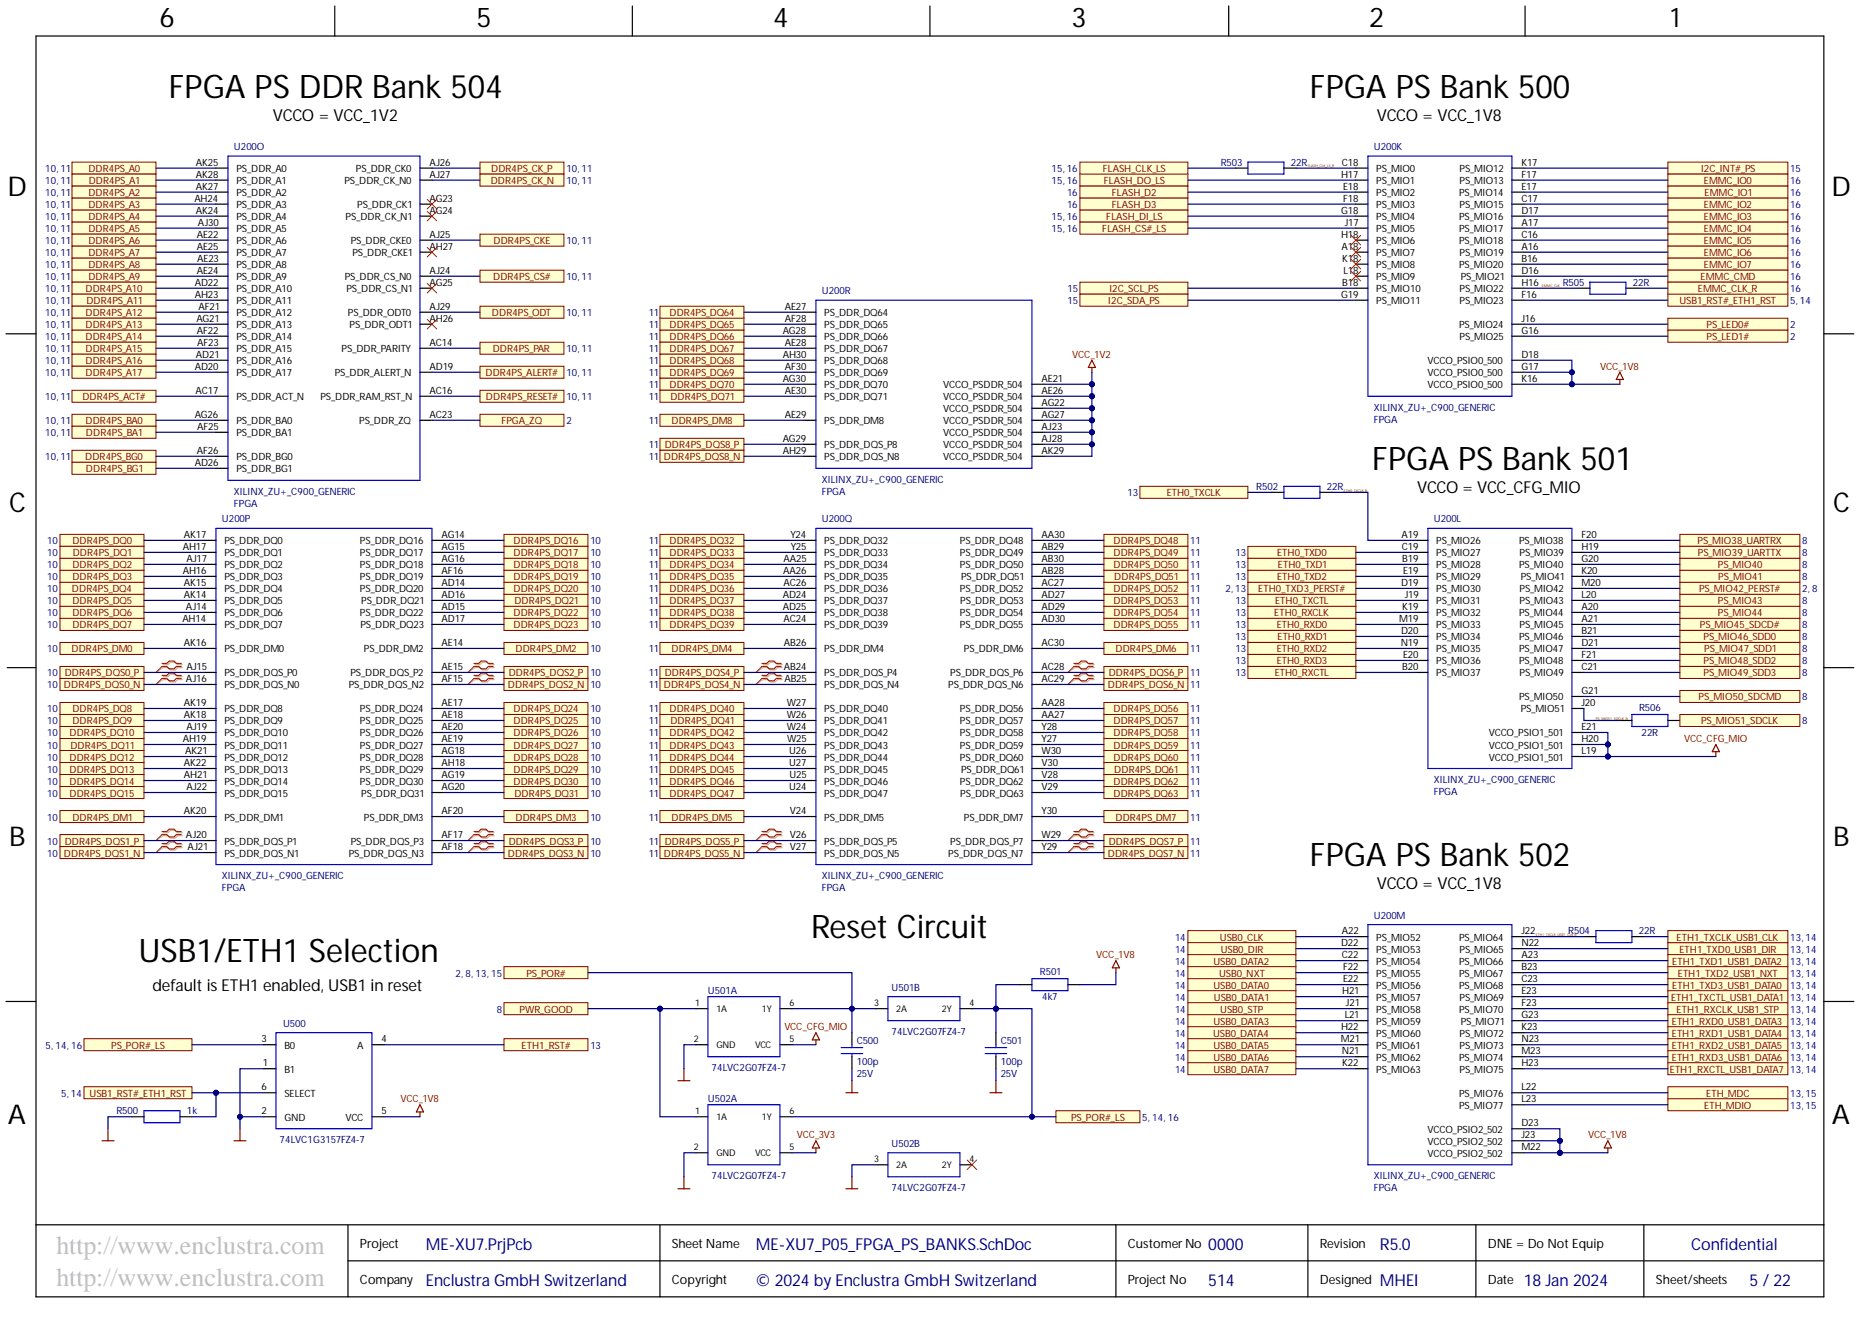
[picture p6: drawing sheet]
<svg xmlns="http://www.w3.org/2000/svg" width="393mm" height="282mm" viewBox="0 0 393 282" stroke-linecap="round" stroke-linejoin="round" font-family="sans-serif">
<defs><g id="words">
<g font-size="6.9">
<text x="35.7" y="20.6">FPGA PS DDR Bank 504</text>
<text x="276.9" y="20.6">FPGA PS Bank 500</text>
<text x="290.1" y="99.3">FPGA PS Bank 501</text>
<text x="276.9" y="183">FPGA PS Bank 502</text>
<text x="29.3" y="203.3">USB1/ETH1 Selection</text>
<text x="171.4" y="198.2">Reset Circuit</text>
</g>
<g font-size="5.8">
<text x="33.7" y="5.7">6</text>
<text x="100.7" y="5.7">5</text>
<text x="163.4" y="5.7">4</text>
<text x="226.5" y="5.7">3</text>
<text x="289.4" y="5.7">2</text>
<text x="353" y="5.7">1</text>
<text x="1.6" y="41.4">D</text>
<text x="387.1" y="41.4">D</text>
<text x="1.9" y="108.2">C</text>
<text x="387.4" y="108.2">C</text>
<text x="1.9" y="178.7">B</text>
<text x="387.4" y="178.7">B</text>
<text x="1.7" y="237.6">A</text>
<text x="387.2" y="237.6">A</text>
</g>
<g font-size="5.5" fill="#c0c0c0">
<text x="11.9" y="265">http://www.enclustra.com</text>
<text x="11.9" y="271.8">http://www.enclustra.com</text>
</g>
<g font-size="3.5">
<text x="57.7" y="25.5">VCCO = VCC_1V2</text>
<text x="291" y="25.5">VCCO = VCC_1V8</text>
<text x="299.5" y="104.2">VCCO = VCC_CFG_MIO</text>
<text x="291" y="187.9">VCCO = VCC_1V8</text>
<text x="32.2" y="209.5">default is ETH1 enabled, USB1 in reset</text>
</g>
<g font-size="3.5" fill="#000080">
<text x="90" y="264">ME-XU7.PrjPcb</text>
<text x="159.8" y="264">ME-XU7_P05_FPGA_PS_BANKS.SchDoc</text>
<text x="255.4" y="264">0000</text>
<text x="357.4" y="264">Confidential</text>
<text x="90" y="271.7">Enclustra GmbH Switzerland</text>
<text x="159.8" y="271.7">© 2024 by Enclustra GmbH Switzerland</text>
<text x="255.4" y="271.7">514</text>
<text x="291.7" y="271.7">MHEI</text>
<text x="322.1" y="271.7">18 Jan 2024</text>
<text x="369.8" y="271.7">5 / 22</text>
</g>
<text font-size="3.5" fill="#00007c" x="291.7" y="264">R5.0</text>
<g font-size="2.7">
<text x="76.1" y="263.7">Project</text>
<text x="142" y="263.7">Sheet Name</text>
<text x="238.4" y="263.7">CustomerNo</text>
<text x="279" y="263.7">Revision</text>
<text x="314.5" y="263.7">DNE = Do Not Equip</text>
<text x="76.1" y="271.3">Company</text>
<text x="142" y="271.3">Copyright</text>
<text x="238.4" y="271.3">Project No</text>
<text x="279" y="271.3">Designed</text>
<text x="314.5" y="271.3">Date</text>
<text x="350" y="271.3">Sheet/sheets</text>
</g>
<g font-size="2.1">
<text x="41.4" y="35">AK25</text>
<text x="90.8" y="35">AJ26</text>
<text x="283.6" y="35">C18</text>
<text x="321.6" y="35">K17</text>
<text x="41.4" y="37.6">AK28</text>
<text x="41.4" y="40.1">AK27</text>
<text x="50" y="36.4">PS_DDR_A0</text>
<text x="50" y="38.9">PS_DDR_A1</text>
<text x="50" y="41.4">PS_DDR_A2</text>
<text x="72.8" y="38.9">PS_DDR_CK_N0</text>
<text x="75.2" y="36.4">PS_DDR_CK0</text>
<text x="90.8" y="37.6">AJ27</text>
<text x="283.5" y="37.6">H17</text>
<text x="283.9" y="40.1">E18</text>
<text x="290.9" y="36.4">PS_MIO0</text>
<text x="290.9" y="38.9">PS_MIO1</text>
<text x="290.9" y="41.4">PS_MIO2</text>
<text x="308.4" y="41.4">PS_MIO14</text>
<text x="308.5" y="36.4">PS_MIO12</text>
<text x="308.5" y="38.9">PS_MIO13</text>
<text x="321.6" y="37.6">F17</text>
<text x="321.6" y="40.1">E17</text>
<text x="41.1" y="42.6">AH24</text>
<text x="41.4" y="45.2">AK24</text>
<text x="41.8" y="47.7">AJ30</text>
<text x="50" y="44">PS_DDR_A3</text>
<text x="50" y="46.5">PS_DDR_A4</text>
<text x="73" y="46.5">PS_DDR_CK_N1</text>
<text x="75.5" y="44">PS_DDR_CK1</text>
<text x="90.8" y="42.6">AG23</text>
<text x="90.8" y="45.2">AG24</text>
<text x="283.5" y="45.2">G18</text>
<text x="283.9" y="42.6">F18</text>
<text x="284.2" y="47.7">J17</text>
<text x="290.9" y="44">PS_MIO3</text>
<text x="290.9" y="46.5">PS_MIO4</text>
<text x="308.4" y="46.5">PS_MIO16</text>
<text x="308.5" y="44">PS_MIO15</text>
<text x="321.6" y="42.6">C17</text>
<text x="321.6" y="45.2">D17</text>
<text x="321.6" y="47.7">A17</text>
<text x="41.6" y="50.2">AE22</text>
<text x="41.6" y="52.8">AE25</text>
<text x="50" y="49.1">PS_DDR_A5</text>
<text x="50" y="51.6">PS_DDR_A6</text>
<text x="74.1" y="51.6">PS_DDR_CKE0</text>
<text x="90.8" y="50.2">AJ25</text>
<text x="90.8" y="52.8">AH27</text>
<text x="283.5" y="50.2">H18</text>
<text x="283.5" y="52.8">A18</text>
<text x="290.9" y="49.1">PS_MIO5</text>
<text x="290.9" y="51.6">PS_MIO6</text>
<text x="308.4" y="49.1">PS_MIO17</text>
<text x="308.4" y="51.6">PS_MIO18</text>
<text x="321.6" y="50.2">C16</text>
<text x="321.6" y="52.8">A16</text>
<text x="41.6" y="57.8">AE24</text>
<text x="41.7" y="55.3">AE23</text>
<text x="50" y="54.1">PS_DDR_A7</text>
<text x="50" y="56.7">PS_DDR_A8</text>
<text x="50" y="59.2">PS_DDR_A9</text>
<text x="72.9" y="59.2">PS_DDR_CS_N0</text>
<text x="74.5" y="54.1">PS_DDR_CKE1</text>
<text x="90.8" y="57.8">AJ24</text>
<text x="283.7" y="55.3">K18</text>
<text x="284" y="57.8">L18</text>
<text x="290.9" y="54.1">PS_MIO7</text>
<text x="290.9" y="56.7">PS_MIO8</text>
<text x="290.9" y="59.2">PS_MIO9</text>
<text x="308.4" y="56.7">PS_MIO20</text>
<text x="308.5" y="54.1">PS_MIO19</text>
<text x="308.7" y="59.2">PS_MIO21</text>
<text x="321.6" y="55.3">B16</text>
<text x="321.6" y="57.8">D16</text>
<text x="41.2" y="60.4">AD22</text>
<text x="41.2" y="62.9">AH23</text>
<text x="41.9" y="65.5">AF21</text>
<text x="50" y="61.7">PS_DDR_A10</text>
<text x="50" y="64.3">PS_DDR_A11</text>
<text x="73.2" y="61.7">PS_DDR_CS_N1</text>
<text x="90.8" y="65.5">AJ29</text>
<text x="90.8" y="60.4">AG25</text>
<text x="165.9" y="65.5">AE27</text>
<text x="283.5" y="62.9">G19</text>
<text x="283.7" y="60.4">B18</text>
<text x="290.9" y="61.7">PS_MIO10</text>
<text x="290.9" y="64.3">PS_MIO11</text>
<text x="308.5" y="61.7">PS_MIO22</text>
<text x="308.5" y="64.3">PS_MIO23</text>
<text x="321.6" y="60.4">H16</text>
<text x="321.6" y="62.9">F16</text>
<text x="41.5" y="68">AG21</text>
<text x="41.6" y="70.5">AF22</text>
<text x="50" y="66.8">PS_DDR_A12</text>
<text x="50" y="69.4">PS_DDR_A13</text>
<text x="50" y="71.9">PS_DDR_A14</text>
<text x="73.5" y="66.8">PS_DDR_ODT0</text>
<text x="73.9" y="69.4">PS_DDR_ODT1</text>
<text x="90.8" y="68">AH26</text>
<text x="165.4" y="70.5">AG28</text>
<text x="165.9" y="68">AF28</text>
<text x="174.2" y="66.8">PS_DDR_DQ64</text>
<text x="174.2" y="69.4">PS_DDR_DQ65</text>
<text x="174.2" y="71.9">PS_DDR_DQ66</text>
<text x="308.4" y="69.4">PS_MIO24</text>
<text x="308.5" y="71.9">PS_MIO25</text>
<text x="321.6" y="68">J16</text>
<text x="321.6" y="70.5">G16</text>
<text x="41.4" y="75.6">AD21</text>
<text x="41.7" y="73.1">AF23</text>
<text x="50" y="74.4">PS_DDR_A15</text>
<text x="50" y="77">PS_DDR_A16</text>
<text x="72.2" y="74.4">PS_DDR_PARITY</text>
<text x="90.8" y="73.1">AC14</text>
<text x="165.4" y="75.6">AH30</text>
<text x="165.9" y="73.1">AE28</text>
<text x="174.2" y="74.4">PS_DDR_DQ67</text>
<text x="174.2" y="77">PS_DDR_DQ68</text>
<text x="301.7" y="77">VCCO_PSIO0_500</text>
<text x="321.6" y="75.6">D18</text>
<text x="41.2" y="78.1">AD20</text>
<text x="41.3" y="83.2">AC17</text>
<text x="50" y="79.5">PS_DDR_A17</text>
<text x="70.8" y="79.5">PS_DDR_ALERT_N</text>
<text x="90.8" y="78.1">AD19</text>
<text x="90.8" y="83.2">AC16</text>
<text x="165.4" y="80.7">AG30</text>
<text x="165.9" y="78.1">AF30</text>
<text x="165.9" y="83.2">AE30</text>
<text x="174.2" y="79.5">PS_DDR_DQ69</text>
<text x="174.2" y="82">PS_DDR_DQ70</text>
<text x="199.3" y="82">VCCO_PSDDR_504</text>
<text x="220.1" y="80.7">AE21</text>
<text x="220.1" y="83.2">AE26</text>
<text x="301.7" y="79.5">VCCO_PSIO0_500</text>
<text x="301.7" y="82">VCCO_PSIO0_500</text>
<text x="321.6" y="78.1">G17</text>
<text x="321.6" y="80.7">K16</text>
<text x="41.2" y="88.3">AG26</text>
<text x="50" y="84.6">PS_DDR_ACT_N</text>
<text x="50" y="89.6">PS_DDR_BA0</text>
<text x="67.7" y="84.6">PS_DDR_RAM_RST_N</text>
<text x="75.9" y="89.6">PS_DDR_ZQ</text>
<text x="90.8" y="88.3">AC23</text>
<text x="165.9" y="88.3">AE29</text>
<text x="174.2" y="84.6">PS_DDR_DQ71</text>
<text x="174.2" y="89.6">PS_DDR_DM8</text>
<text x="199.3" y="84.6">VCCO_PSDDR_504</text>
<text x="199.3" y="87.1">VCCO_PSDDR_504</text>
<text x="199.3" y="89.6">VCCO_PSDDR_504</text>
<text x="220.1" y="85.8">AG22</text>
<text x="220.1" y="88.3">AG27</text>
<text x="41.6" y="95.9">AF26</text>
<text x="41.7" y="90.8">AF25</text>
<text x="50" y="92.2">PS_DDR_BA1</text>
<text x="165.4" y="93.4">AG29</text>
<text x="165.4" y="95.9">AH29</text>
<text x="174.2" y="94.7">PS_DDR_DQS_P8</text>
<text x="199.3" y="92.2">VCCO_PSDDR_504</text>
<text x="199.3" y="94.7">VCCO_PSDDR_504</text>
<text x="220.1" y="90.8">AJ23</text>
<text x="220.1" y="93.4">AJ28</text>
<text x="220.1" y="95.9">AK29</text>
<text x="41.2" y="98.4">AD26</text>
<text x="50" y="97.3">PS_DDR_BG0</text>
<text x="50" y="99.8">PS_DDR_BG1</text>
<text x="174.2" y="97.3">PS_DDR_DQS_N8</text>
<text x="199.3" y="97.3">VCCO_PSDDR_504</text>
<text x="38.9" y="113.7">AK17</text>
<text x="93.3" y="113.7">AG14</text>
<text x="167" y="113.7">Y24</text>
<text x="220.1" y="113.7">AA30</text>
<text x="296.2" y="113.7">A19</text>
<text x="334.3" y="113.7">F20</text>
<text x="38.6" y="116.2">AH17</text>
<text x="39.4" y="118.7">AJ17</text>
<text x="47.4" y="115">PS_DDR_DQ0</text>
<text x="47.4" y="117.6">PS_DDR_DQ1</text>
<text x="76.1" y="115">PS_DDR_DQ16</text>
<text x="76.1" y="117.6">PS_DDR_DQ17</text>
<text x="93.3" y="116.2">AG15</text>
<text x="93.3" y="118.7">AG16</text>
<text x="165.6" y="118.7">AA25</text>
<text x="167.1" y="116.2">Y25</text>
<text x="174.2" y="115">PS_DDR_DQ32</text>
<text x="174.2" y="117.6">PS_DDR_DQ33</text>
<text x="202.9" y="115">PS_DDR_DQ48</text>
<text x="202.9" y="117.6">PS_DDR_DQ49</text>
<text x="220.1" y="116.2">AB29</text>
<text x="220.1" y="118.7">AB30</text>
<text x="296.3" y="116.2">C19</text>
<text x="296.4" y="118.7">B19</text>
<text x="303.6" y="115">PS_MIO26</text>
<text x="303.6" y="117.6">PS_MIO27</text>
<text x="321.1" y="115">PS_MIO38</text>
<text x="321.2" y="117.6">PS_MIO39</text>
<text x="334.3" y="116.2">H19</text>
<text x="334.3" y="118.7">G20</text>
<text x="38.6" y="121.3">AH16</text>
<text x="38.9" y="123.8">AK15</text>
<text x="47.4" y="120.1">PS_DDR_DQ2</text>
<text x="47.4" y="122.6">PS_DDR_DQ3</text>
<text x="47.4" y="125.2">PS_DDR_DQ4</text>
<text x="76.1" y="120.1">PS_DDR_DQ18</text>
<text x="76.1" y="122.6">PS_DDR_DQ19</text>
<text x="76.1" y="125.2">PS_DDR_DQ20</text>
<text x="93.3" y="121.3">AF16</text>
<text x="93.3" y="123.8">AD14</text>
<text x="165.5" y="121.3">AA26</text>
<text x="165.6" y="123.8">AC26</text>
<text x="174.2" y="120.1">PS_DDR_DQ34</text>
<text x="174.2" y="122.6">PS_DDR_DQ35</text>
<text x="174.2" y="125.2">PS_DDR_DQ36</text>
<text x="202.9" y="120.1">PS_DDR_DQ50</text>
<text x="202.9" y="125.2">PS_DDR_DQ52</text>
<text x="203.1" y="122.6">PS_DDR_DQ51</text>
<text x="220.1" y="121.3">AB28</text>
<text x="220.1" y="123.8">AC27</text>
<text x="296.1" y="123.8">D19</text>
<text x="296.6" y="121.3">E19</text>
<text x="303.6" y="120.1">PS_MIO28</text>
<text x="303.6" y="122.6">PS_MIO29</text>
<text x="303.6" y="125.2">PS_MIO30</text>
<text x="321.1" y="120.1">PS_MIO40</text>
<text x="321.2" y="125.2">PS_MIO42</text>
<text x="321.4" y="122.6">PS_MIO41</text>
<text x="334.3" y="121.3">K20</text>
<text x="334.3" y="123.8">M20</text>
<text x="38.5" y="131.4">AH14</text>
<text x="38.9" y="126.4">AK14</text>
<text x="39.3" y="128.9">AJ14</text>
<text x="47.4" y="127.7">PS_DDR_DQ5</text>
<text x="47.4" y="130.2">PS_DDR_DQ6</text>
<text x="76.1" y="130.2">PS_DDR_DQ22</text>
<text x="76.3" y="127.7">PS_DDR_DQ21</text>
<text x="93.3" y="126.4">AD16</text>
<text x="93.3" y="128.9">AD15</text>
<text x="93.3" y="131.4">AD17</text>
<text x="165.4" y="126.4">AD24</text>
<text x="165.4" y="128.9">AD25</text>
<text x="165.6" y="131.4">AC24</text>
<text x="174.2" y="127.7">PS_DDR_DQ37</text>
<text x="174.2" y="130.2">PS_DDR_DQ38</text>
<text x="202.9" y="130.2">PS_DDR_DQ54</text>
<text x="203" y="127.7">PS_DDR_DQ53</text>
<text x="220.1" y="126.4">AD27</text>
<text x="220.1" y="128.9">AD29</text>
<text x="220.1" y="131.4">AD30</text>
<text x="295.7" y="131.4">M19</text>
<text x="296.4" y="128.9">K19</text>
<text x="296.9" y="126.4">J19</text>
<text x="303.6" y="127.7">PS_MIO31</text>
<text x="303.6" y="130.2">PS_MIO32</text>
<text x="321.1" y="130.2">PS_MIO44</text>
<text x="321.2" y="127.7">PS_MIO43</text>
<text x="334.3" y="126.4">L20</text>
<text x="334.3" y="128.9">A20</text>
<text x="334.3" y="131.4">A21</text>
<text x="38.9" y="136.5">AK16</text>
<text x="47.4" y="132.8">PS_DDR_DQ7</text>
<text x="47.4" y="137.9">PS_DDR_DM0</text>
<text x="76.2" y="132.8">PS_DDR_DQ23</text>
<text x="76.9" y="137.9">PS_DDR_DM2</text>
<text x="93.3" y="136.5">AE14</text>
<text x="165.7" y="136.5">AB26</text>
<text x="174.2" y="132.8">PS_DDR_DQ39</text>
<text x="174.2" y="137.9">PS_DDR_DM4</text>
<text x="202.9" y="132.8">PS_DDR_DQ55</text>
<text x="203.7" y="137.9">PS_DDR_DM6</text>
<text x="220.1" y="136.5">AC30</text>
<text x="296.1" y="136.5">N19</text>
<text x="296.1" y="134">D20</text>
<text x="303.6" y="132.8">PS_MIO33</text>
<text x="303.6" y="135.3">PS_MIO34</text>
<text x="303.6" y="137.9">PS_MIO35</text>
<text x="321.1" y="135.3">PS_MIO46</text>
<text x="321.1" y="137.9">PS_MIO47</text>
<text x="321.2" y="132.8">PS_MIO45</text>
<text x="334.3" y="134">B21</text>
<text x="334.3" y="136.5">D21</text>
<text x="39.4" y="141.6">AJ15</text>
<text x="47.4" y="142.9">PS_DDR_DQS_P0</text>
<text x="74.1" y="142.9">PS_DDR_DQS_P2</text>
<text x="93.3" y="141.6">AE15</text>
<text x="165.7" y="141.6">AB24</text>
<text x="174.2" y="142.9">PS_DDR_DQS_P4</text>
<text x="200.9" y="142.9">PS_DDR_DQS_P6</text>
<text x="220.1" y="141.6">AC28</text>
<text x="296.4" y="141.6">B20</text>
<text x="296.6" y="139">E20</text>
<text x="303.6" y="140.4">PS_MIO36</text>
<text x="303.6" y="142.9">PS_MIO37</text>
<text x="321.1" y="140.4">PS_MIO48</text>
<text x="321.2" y="142.9">PS_MIO49</text>
<text x="334.3" y="139">F21</text>
<text x="334.3" y="141.6">C21</text>
<text x="38.9" y="149.2">AK19</text>
<text x="39.3" y="144.1">AJ16</text>
<text x="47.4" y="145.5">PS_DDR_DQS_N0</text>
<text x="73.7" y="145.5">PS_DDR_DQS_N2</text>
<text x="93.3" y="144.1">AF15</text>
<text x="93.3" y="149.2">AE17</text>
<text x="165.8" y="144.1">AB25</text>
<text x="166.3" y="149.2">W27</text>
<text x="174.2" y="145.5">PS_DDR_DQS_N4</text>
<text x="200.4" y="145.5">PS_DDR_DQS_N6</text>
<text x="220.1" y="144.1">AC29</text>
<text x="220.1" y="149.2">AA28</text>
<text x="321.1" y="148">PS_MIO50</text>
<text x="334.3" y="146.7">G21</text>
<text x="334.3" y="149.2">J20</text>
<text x="38.9" y="151.7">AK18</text>
<text x="39.4" y="154.3">AJ19</text>
<text x="47.4" y="150.5">PS_DDR_DQ8</text>
<text x="47.4" y="153.1">PS_DDR_DQ9</text>
<text x="47.4" y="155.6">PS_DDR_DQ10</text>
<text x="76.1" y="150.5">PS_DDR_DQ24</text>
<text x="76.1" y="153.1">PS_DDR_DQ25</text>
<text x="76.1" y="155.6">PS_DDR_DQ26</text>
<text x="93.3" y="151.7">AE18</text>
<text x="93.3" y="154.3">AE20</text>
<text x="166.3" y="151.7">W26</text>
<text x="166.3" y="154.3">W24</text>
<text x="174.2" y="150.5">PS_DDR_DQ40</text>
<text x="174.2" y="153.1">PS_DDR_DQ41</text>
<text x="174.2" y="155.6">PS_DDR_DQ42</text>
<text x="202.9" y="150.5">PS_DDR_DQ56</text>
<text x="202.9" y="153.1">PS_DDR_DQ57</text>
<text x="202.9" y="155.6">PS_DDR_DQ58</text>
<text x="220.1" y="151.7">AA27</text>
<text x="220.1" y="154.3">Y28</text>
<text x="314.7" y="155.6">VCCO_PSIO1_501</text>
<text x="321.4" y="150.5">PS_MIO51</text>
<text x="334.3" y="154.3">E21</text>
<text x="38.6" y="156.8">AH19</text>
<text x="38.9" y="161.9">AK22</text>
<text x="39.1" y="159.3">AK21</text>
<text x="47.4" y="158.2">PS_DDR_DQ11</text>
<text x="47.4" y="160.7">PS_DDR_DQ12</text>
<text x="76.1" y="158.2">PS_DDR_DQ27</text>
<text x="76.1" y="160.7">PS_DDR_DQ28</text>
<text x="93.3" y="156.8">AE19</text>
<text x="93.3" y="159.3">AG18</text>
<text x="93.3" y="161.9">AH18</text>
<text x="166.4" y="156.8">W25</text>
<text x="166.8" y="159.3">U26</text>
<text x="166.8" y="161.9">U27</text>
<text x="174.2" y="158.2">PS_DDR_DQ43</text>
<text x="174.2" y="160.7">PS_DDR_DQ44</text>
<text x="202.9" y="158.2">PS_DDR_DQ59</text>
<text x="202.9" y="160.7">PS_DDR_DQ60</text>
<text x="220.1" y="156.8">Y27</text>
<text x="220.1" y="159.3">W30</text>
<text x="220.1" y="161.9">V30</text>
<text x="314.7" y="158.2">VCCO_PSIO1_501</text>
<text x="314.7" y="160.7">VCCO_PSIO1_501</text>
<text x="334.3" y="156.8">H20</text>
<text x="334.3" y="159.3">L19</text>
<text x="38.9" y="164.4">AH21</text>
<text x="39.4" y="167">AJ22</text>
<text x="47.4" y="163.2">PS_DDR_DQ13</text>
<text x="47.4" y="165.8">PS_DDR_DQ14</text>
<text x="76.1" y="163.2">PS_DDR_DQ29</text>
<text x="76.1" y="165.8">PS_DDR_DQ30</text>
<text x="93.3" y="164.4">AG19</text>
<text x="93.3" y="167">AG20</text>
<text x="166.8" y="167">U24</text>
<text x="166.9" y="164.4">U25</text>
<text x="174.2" y="163.2">PS_DDR_DQ45</text>
<text x="174.2" y="165.8">PS_DDR_DQ46</text>
<text x="202.9" y="165.8">PS_DDR_DQ62</text>
<text x="203.1" y="163.2">PS_DDR_DQ61</text>
<text x="220.1" y="164.4">V28</text>
<text x="220.1" y="167">V29</text>
<text x="38.9" y="172">AK20</text>
<text x="47.4" y="168.3">PS_DDR_DQ15</text>
<text x="47.4" y="173.4">PS_DDR_DM1</text>
<text x="76.3" y="168.3">PS_DDR_DQ31</text>
<text x="76.9" y="173.4">PS_DDR_DM3</text>
<text x="93.3" y="172">AF20</text>
<text x="167" y="172">V24</text>
<text x="174.2" y="168.3">PS_DDR_DQ47</text>
<text x="174.2" y="173.4">PS_DDR_DM5</text>
<text x="203" y="168.3">PS_DDR_DQ63</text>
<text x="203.7" y="173.4">PS_DDR_DM7</text>
<text x="220.1" y="172">Y30</text>
<text x="39.3" y="177.1">AJ20</text>
<text x="39.6" y="179.6">AJ21</text>
<text x="47.4" y="178.5">PS_DDR_DQS_P1</text>
<text x="74.1" y="178.5">PS_DDR_DQS_P3</text>
<text x="93.3" y="177.1">AF17</text>
<text x="93.3" y="179.6">AF18</text>
<text x="167" y="177.1">V26</text>
<text x="167" y="179.6">V27</text>
<text x="174.2" y="178.5">PS_DDR_DQS_P5</text>
<text x="200.9" y="178.5">PS_DDR_DQS_P7</text>
<text x="220.1" y="177.1">W29</text>
<text x="220.1" y="179.6">Y29</text>
<text x="47.4" y="181">PS_DDR_DQS_N1</text>
<text x="73.7" y="181">PS_DDR_DQS_N3</text>
<text x="174.2" y="181">PS_DDR_DQS_N5</text>
<text x="200.4" y="181">PS_DDR_DQS_N7</text>
<text x="283.6" y="197.4">A22</text>
<text x="321.6" y="197.4">J22</text>
<text x="283.5" y="199.9">D22</text>
<text x="283.6" y="202.5">C22</text>
<text x="290.9" y="198.8">PS_MIO52</text>
<text x="290.9" y="201.3">PS_MIO53</text>
<text x="290.9" y="203.8">PS_MIO54</text>
<text x="308.4" y="198.8">PS_MIO64</text>
<text x="308.4" y="203.8">PS_MIO66</text>
<text x="308.5" y="201.3">PS_MIO65</text>
<text x="321.6" y="199.9">N22</text>
<text x="321.6" y="202.5">A23</text>
<text x="283.9" y="205">F22</text>
<text x="283.9" y="207.5">E22</text>
<text x="290.9" y="206.4">PS_MIO55</text>
<text x="290.9" y="208.9">PS_MIO56</text>
<text x="308.4" y="206.4">PS_MIO67</text>
<text x="308.4" y="208.9">PS_MIO68</text>
<text x="321.6" y="205">B23</text>
<text x="321.6" y="207.5">C23</text>
<text x="283.7" y="210.1">H21</text>
<text x="284.2" y="215.2">L21</text>
<text x="284.5" y="212.6">J21</text>
<text x="290.9" y="211.4">PS_MIO57</text>
<text x="290.9" y="214">PS_MIO58</text>
<text x="308.4" y="214">PS_MIO70</text>
<text x="308.5" y="211.4">PS_MIO69</text>
<text x="321.6" y="210.1">E23</text>
<text x="321.6" y="212.6">F23</text>
<text x="321.6" y="215.2">G23</text>
<text x="55.3" y="220.2">3</text>
<text x="60.1" y="221.6">B0</text>
<text x="75.5" y="221.6">A</text>
<text x="80.6" y="220.2">4</text>
<text x="283.4" y="220.2">M21</text>
<text x="283.5" y="217.7">H22</text>
<text x="290.9" y="216.5">PS_MIO59</text>
<text x="290.9" y="219.1">PS_MIO60</text>
<text x="290.9" y="221.6">PS_MIO61</text>
<text x="308.5" y="219.1">PS_MIO72</text>
<text x="308.5" y="221.6">PS_MIO73</text>
<text x="308.7" y="216.5">PS_MIO71</text>
<text x="321.6" y="217.7">K23</text>
<text x="321.6" y="220.2">N23</text>
<text x="55.5" y="225.3">1</text>
<text x="60.1" y="226.7">B1</text>
<text x="283.6" y="222.8">N21</text>
<text x="283.7" y="225.3">K22</text>
<text x="290.9" y="224.1">PS_MIO62</text>
<text x="290.9" y="226.7">PS_MIO63</text>
<text x="308.4" y="224.1">PS_MIO74</text>
<text x="308.5" y="226.7">PS_MIO75</text>
<text x="321.6" y="222.8">M23</text>
<text x="321.6" y="225.3">H23</text>
<text x="55.3" y="230.4">6</text>
<text x="60.1" y="231.7">SELECT</text>
<text x="308.4" y="231.7">PS_MIO76</text>
<text x="321.6" y="230.4">L22</text>
<text x="321.6" y="232.9">L23</text>
<text x="55.3" y="235.5">2</text>
<text x="60.1" y="236.8">GND</text>
<text x="73" y="236.8">VCC</text>
<text x="80.6" y="235.5">5</text>
<text x="301.7" y="239.3">VCCO_PSIO2_502</text>
<text x="308.4" y="234.3">PS_MIO77</text>
<text x="321.6" y="238">D23</text>
<text x="301.7" y="241.9">VCCO_PSIO2_502</text>
<text x="301.7" y="244.4">VCCO_PSIO2_502</text>
<text x="321.6" y="240.5">J23</text>
<text x="321.6" y="243.1">M22</text>
</g>
<g font-size="2.1" fill="#000080">
<text x="49.5" y="31.7">U200O</text>
<text x="258" y="35">R503</text>
<text x="272.8" y="35">22R</text>
<text x="290.4" y="31.7">U200K</text>
<text x="9.6" y="36.4">10, 11</text>
<text x="9.6" y="38.9">10, 11</text>
<text x="9.6" y="41.4">10, 11</text>
<text x="119.7" y="36.4">10, 11</text>
<text x="119.7" y="38.9">10, 11</text>
<text x="222.3" y="38.9">15, 16</text>
<text x="222.3" y="36.4">15, 16</text>
<text x="225.5" y="41.4">16</text>
<text x="378.4" y="36.4">15</text>
<text x="378.4" y="38.9">16</text>
<text x="378.4" y="41.4">16</text>
<text x="9.6" y="44">10, 11</text>
<text x="9.6" y="46.5">10, 11</text>
<text x="222.3" y="46.5">15, 16</text>
<text x="225.5" y="44">16</text>
<text x="378.4" y="44">16</text>
<text x="378.4" y="46.5">16</text>
<text x="9.6" y="49.1">10, 11</text>
<text x="9.6" y="51.6">10, 11</text>
<text x="119.7" y="51.6">10, 11</text>
<text x="222.3" y="49.1">15, 16</text>
<text x="378.4" y="49.1">16</text>
<text x="378.4" y="51.6">16</text>
<text x="9.6" y="54.1">10, 11</text>
<text x="9.6" y="56.7">10, 11</text>
<text x="9.6" y="59.2">10, 11</text>
<text x="119.7" y="59.2">10, 11</text>
<text x="378.4" y="54.1">16</text>
<text x="378.4" y="56.7">16</text>
<text x="378.4" y="59.2">16</text>
<text x="9.6" y="61.7">10, 11</text>
<text x="9.6" y="64.3">10, 11</text>
<text x="173.7" y="62.2">U200R</text>
<text x="225.6" y="61.7">15</text>
<text x="225.6" y="64.3">15</text>
<text x="330.3" y="60.4">R505</text>
<text x="345.1" y="60.4">22R</text>
<text x="378.4" y="64.3">5, 14</text>
<text x="378.4" y="61.7">16</text>
<text x="9.6" y="66.8">10, 11</text>
<text x="9.6" y="69.4">10, 11</text>
<text x="9.6" y="71.9">10, 11</text>
<text x="119.7" y="66.8">10, 11</text>
<text x="137.1" y="69.4">11</text>
<text x="137.1" y="71.9">11</text>
<text x="137.1" y="66.8">11</text>
<text x="378.4" y="69.4">2</text>
<text x="378.4" y="71.9">2</text>
<text x="9.6" y="74.4">10, 11</text>
<text x="9.6" y="77">10, 11</text>
<text x="119.7" y="74.4">10, 11</text>
<text x="137.1" y="74.4">11</text>
<text x="137.1" y="77">11</text>
<text x="9.6" y="79.5">10, 11</text>
<text x="119.7" y="79.5">10, 11</text>
<text x="137.1" y="79.5">11</text>
<text x="137.1" y="82">11</text>
<text x="9.6" y="84.6">10, 11</text>
<text x="9.6" y="89.6">10, 11</text>
<text x="119.7" y="84.6">10, 11</text>
<text x="119.7" y="89.6">2</text>
<text x="137.1" y="84.6">11</text>
<text x="137.1" y="89.6">11</text>
<text x="290.4" y="89.3">FPGA</text>
<text x="290.4" y="86.8">XILINX_ZU+_C900_GENERIC</text>
<text x="9.6" y="92.2">10, 11</text>
<text x="137.1" y="94.7">11</text>
<text x="9.6" y="97.3">10, 11</text>
<text x="137.1" y="97.3">11</text>
<text x="173.7" y="102">XILINX_ZU+_C900_GENERIC</text>
<text x="49.5" y="107.1">FPGA</text>
<text x="49.5" y="104.5">XILINX_ZU+_C900_GENERIC</text>
<text x="173.7" y="104.5">FPGA</text>
<text x="238.3" y="104.9">13</text>
<text x="265.5" y="103.5">R502</text>
<text x="280.4" y="103.5">22R</text>
<text x="46.9" y="110.4">U200P</text>
<text x="173.7" y="110.4">U200Q</text>
<text x="303.1" y="110.4">U200L</text>
<text x="10" y="115">10</text>
<text x="10" y="117.6">10</text>
<text x="124.8" y="115">10</text>
<text x="124.8" y="117.6">10</text>
<text x="137.1" y="115">11</text>
<text x="137.1" y="117.6">11</text>
<text x="251.6" y="115">11</text>
<text x="251.6" y="117.6">11</text>
<text x="261.1" y="117.6">13</text>
<text x="380.9" y="115">8</text>
<text x="380.9" y="117.6">8</text>
<text x="10" y="120.1">10</text>
<text x="10" y="122.6">10</text>
<text x="10" y="125.2">10</text>
<text x="124.8" y="120.1">10</text>
<text x="124.8" y="122.6">10</text>
<text x="124.8" y="125.2">10</text>
<text x="137.1" y="120.1">11</text>
<text x="137.1" y="122.6">11</text>
<text x="137.1" y="125.2">11</text>
<text x="251.6" y="120.1">11</text>
<text x="251.6" y="122.6">11</text>
<text x="251.6" y="125.2">11</text>
<text x="259" y="125.2">2, 13</text>
<text x="261.1" y="120.1">13</text>
<text x="261.1" y="122.6">13</text>
<text x="380.9" y="120.1">8</text>
<text x="380.9" y="122.6">8</text>
<text x="380.9" y="125.2">2, 8</text>
<text x="10" y="127.7">10</text>
<text x="10" y="130.2">10</text>
<text x="124.8" y="127.7">10</text>
<text x="124.8" y="130.2">10</text>
<text x="137.1" y="127.7">11</text>
<text x="137.1" y="130.2">11</text>
<text x="251.6" y="127.7">11</text>
<text x="251.6" y="130.2">11</text>
<text x="261.1" y="127.7">13</text>
<text x="261.1" y="130.2">13</text>
<text x="380.9" y="127.7">8</text>
<text x="380.9" y="130.2">8</text>
<text x="10" y="132.8">10</text>
<text x="10" y="137.9">10</text>
<text x="124.8" y="132.8">10</text>
<text x="124.8" y="137.9">10</text>
<text x="137.1" y="132.8">11</text>
<text x="137.1" y="137.9">11</text>
<text x="251.6" y="132.8">11</text>
<text x="251.6" y="137.9">11</text>
<text x="261.1" y="132.8">13</text>
<text x="261.1" y="135.3">13</text>
<text x="261.1" y="137.9">13</text>
<text x="380.9" y="132.8">8</text>
<text x="380.9" y="135.3">8</text>
<text x="380.9" y="137.9">8</text>
<text x="10" y="142.9">10</text>
<text x="124.8" y="142.9">10</text>
<text x="137.1" y="142.9">11</text>
<text x="251.6" y="142.9">11</text>
<text x="261.1" y="140.4">13</text>
<text x="261.1" y="142.9">13</text>
<text x="380.9" y="140.4">8</text>
<text x="380.9" y="142.9">8</text>
<text x="10" y="145.5">10</text>
<text x="124.8" y="145.5">10</text>
<text x="137.1" y="145.5">11</text>
<text x="251.6" y="145.5">11</text>
<text x="380.9" y="148">8</text>
<text x="10" y="150.5">10</text>
<text x="10" y="153.1">10</text>
<text x="10" y="155.6">10</text>
<text x="124.8" y="150.5">10</text>
<text x="124.8" y="153.1">10</text>
<text x="124.8" y="155.6">10</text>
<text x="137.1" y="150.5">11</text>
<text x="137.1" y="153.1">11</text>
<text x="137.1" y="155.6">11</text>
<text x="251.6" y="153.1">11</text>
<text x="251.6" y="150.5">11</text>
<text x="251.6" y="155.6">11</text>
<text x="346.4" y="150.2">R506</text>
<text x="346.9" y="155.4">22R</text>
<text x="380.9" y="153.1">8</text>
<text x="10" y="158.2">10</text>
<text x="10" y="160.7">10</text>
<text x="124.8" y="158.2">10</text>
<text x="124.8" y="160.7">10</text>
<text x="137.1" y="158.2">11</text>
<text x="137.1" y="160.7">11</text>
<text x="251.6" y="158.2">11</text>
<text x="251.6" y="160.7">11</text>
<text x="10" y="163.2">10</text>
<text x="10" y="165.8">10</text>
<text x="124.8" y="163.2">10</text>
<text x="124.8" y="165.8">10</text>
<text x="137.1" y="163.2">11</text>
<text x="137.1" y="165.8">11</text>
<text x="251.6" y="165.8">11</text>
<text x="251.6" y="163.2">11</text>
<text x="303.1" y="168">FPGA</text>
<text x="303.1" y="165.4">XILINX_ZU+_C900_GENERIC</text>
<text x="10" y="168.3">10</text>
<text x="10" y="173.4">10</text>
<text x="124.8" y="168.3">10</text>
<text x="124.8" y="173.4">10</text>
<text x="137.1" y="168.3">11</text>
<text x="137.1" y="173.4">11</text>
<text x="251.6" y="168.3">11</text>
<text x="251.6" y="173.4">11</text>
<text x="10" y="178.5">10</text>
<text x="124.8" y="178.5">10</text>
<text x="137.1" y="178.5">11</text>
<text x="251.6" y="178.5">11</text>
<text x="10" y="181">10</text>
<text x="46.9" y="185.7">XILINX_ZU+_C900_GENERIC</text>
<text x="124.8" y="181">10</text>
<text x="137.1" y="181">11</text>
<text x="173.7" y="185.7">XILINX_ZU+_C900_GENERIC</text>
<text x="251.6" y="181">11</text>
<text x="46.9" y="188.3">FPGA</text>
<text x="173.7" y="188.3">FPGA</text>
<text x="290.4" y="194.1">U200M</text>
<text x="331.5" y="197.4">R504</text>
<text x="346.4" y="197.4">22R</text>
<text x="248.4" y="198.8">14</text>
<text x="248.4" y="201.3">14</text>
<text x="248.4" y="203.8">14</text>
<text x="378.4" y="201.3">13, 14</text>
<text x="378.4" y="203.8">13, 14</text>
<text x="378.4" y="198.8">13, 14</text>
<text x="96.3" y="206.4">2, 8, 13, 15</text>
<text x="188.4" y="209.3">U501B</text>
<text x="219.8" y="206">R501</text>
<text x="248.4" y="206.4">14</text>
<text x="248.4" y="208.9">14</text>
<text x="378.4" y="206.4">13, 14</text>
<text x="378.4" y="208.9">13, 14</text>
<text x="105" y="214">8</text>
<text x="149.6" y="210.1">U501A</text>
<text x="220.3" y="211.3">4k7</text>
<text x="248.4" y="211.4">14</text>
<text x="248.4" y="214">14</text>
<text x="378.4" y="211.4">13, 14</text>
<text x="378.4" y="214">13, 14</text>
<text x="9.6" y="221.6">5, 14, 16</text>
<text x="59.9" y="216.9">U500</text>
<text x="124.8" y="221.6">13</text>
<text x="181.1" y="220.5">C500</text>
<text x="188.4" y="218.7">74LVC2G07FZ4-7</text>
<text x="211.5" y="220.5">C501</text>
<text x="248.4" y="216.5">14</text>
<text x="248.4" y="219.1">14</text>
<text x="248.4" y="221.6">14</text>
<text x="378.4" y="216.5">13, 14</text>
<text x="378.4" y="219.1">13, 14</text>
<text x="378.4" y="221.6">13, 14</text>
<text x="150.4" y="226.3">74LVC2G07FZ4-7</text>
<text x="181.1" y="227.6">25V</text>
<text x="181.1" y="225.1">100p</text>
<text x="211.5" y="227.6">25V</text>
<text x="211.5" y="225.1">100p</text>
<text x="248.4" y="224.1">14</text>
<text x="248.4" y="226.7">14</text>
<text x="378.4" y="224.1">13, 14</text>
<text x="378.4" y="226.7">13, 14</text>
<text x="12.9" y="231.7">5, 14</text>
<text x="149.6" y="232.9">U502A</text>
<text x="378.4" y="231.7">13, 15</text>
<text x="24.6" y="235.5">R500</text>
<text x="39.5" y="235.5">1k</text>
<text x="241.4" y="236.8">5, 14, 16</text>
<text x="378.4" y="234.3">13, 15</text>
<text x="59.1" y="241.5">74LVC1G3157FZ4-7</text>
<text x="188.4" y="242.3">U502B</text>
<text x="150.4" y="249.2">74LVC2G07FZ4-7</text>
<text x="188.4" y="251.7">74LVC2G07FZ4-7</text>
<text x="290.4" y="251.7">FPGA</text>
<text x="290.4" y="249.2">XILINX_ZU+_C900_GENERIC</text>
</g>
<g font-size="2.1" fill="#800000">
<text x="18.7" y="36.4">DDR4PS_A0</text>
<text x="18.7" y="41.4">DDR4PS_A2</text>
<text x="18.8" y="38.9">DDR4PS_A1</text>
<text x="103.7" y="38.9">DDR4PS_CK_N</text>
<text x="103.8" y="36.4">DDR4PS_CK_P</text>
<text x="233.1" y="36.4">FLASH_CLK_LS</text>
<text x="233.3" y="38.9">FLASH_DO_LS</text>
<text x="235" y="41.4">FLASH_D2</text>
<text x="359.5" y="36.4">I2C_INT#_PS</text>
<text x="360.1" y="38.9">EMMC_IO0</text>
<text x="360.3" y="41.4">EMMC_IO1</text>
<text x="18.7" y="44">DDR4PS_A3</text>
<text x="18.7" y="46.5">DDR4PS_A4</text>
<text x="233.8" y="46.5">FLASH_DI_LS</text>
<text x="235" y="44">FLASH_D3</text>
<text x="360.1" y="44">EMMC_IO2</text>
<text x="360.1" y="46.5">EMMC_IO3</text>
<text x="18.7" y="49.1">DDR4PS_A5</text>
<text x="18.7" y="51.6">DDR4PS_A6</text>
<text x="104.3" y="51.6">DDR4PS_CKE</text>
<text x="233" y="49.1">FLASH_CS#_LS</text>
<text x="360.1" y="49.1">EMMC_IO4</text>
<text x="360.1" y="51.6">EMMC_IO5</text>
<text x="18.7" y="54.1">DDR4PS_A7</text>
<text x="18.7" y="56.7">DDR4PS_A8</text>
<text x="18.7" y="59.2">DDR4PS_A9</text>
<text x="104.2" y="59.2">DDR4PS_CS#</text>
<text x="359.5" y="59.2">EMMC_CMD</text>
<text x="360.1" y="54.1">EMMC_IO6</text>
<text x="360.1" y="56.7">EMMC_IO7</text>
<text x="18.1" y="61.7">DDR4PS_A10</text>
<text x="18.3" y="64.3">DDR4PS_A11</text>
<text x="234.3" y="64.3">I2C_SDA_PS</text>
<text x="234.5" y="61.7">I2C_SCL_PS</text>
<text x="355" y="64.3">USB1_RST#_ETH1_RST</text>
<text x="358.9" y="61.7">EMMC_CLK_R</text>
<text x="18.1" y="66.8">DDR4PS_A12</text>
<text x="18.1" y="69.4">DDR4PS_A13</text>
<text x="18.1" y="71.9">DDR4PS_A14</text>
<text x="104" y="66.8">DDR4PS_ODT</text>
<text x="141.5" y="69.4">DDR4PS_DQ65</text>
<text x="141.5" y="71.9">DDR4PS_DQ66</text>
<text x="141.5" y="66.8">DDR4PS_DQ64</text>
<text x="360.7" y="69.4">PS_LED0#</text>
<text x="360.7" y="71.9">PS_LED1#</text>
<text x="18.1" y="74.4">DDR4PS_A15</text>
<text x="18.1" y="77">DDR4PS_A16</text>
<text x="104.2" y="74.4">DDR4PS_PAR</text>
<text x="141.5" y="74.4">DDR4PS_DQ67</text>
<text x="141.5" y="77">DDR4PS_DQ68</text>
<text x="226.6" y="75.6">VCC_1V2</text>
<text x="18.1" y="79.5">DDR4PS_A17</text>
<text x="102.6" y="79.5">DDR4PS_ALERT#</text>
<text x="141.5" y="79.5">DDR4PS_DQ69</text>
<text x="141.5" y="82">DDR4PS_DQ70</text>
<text x="338.2" y="78.1">VCC_1V8</text>
<text x="17.4" y="84.6">DDR4PS_ACT#</text>
<text x="18.1" y="89.6">DDR4PS_BA0</text>
<text x="102.7" y="84.6">DDR4PS_RESET#</text>
<text x="106" y="89.6">FPGA_ZQ</text>
<text x="141.7" y="84.6">DDR4PS_DQ71</text>
<text x="141.9" y="89.6">DDR4PS_DM8</text>
<text x="18.2" y="92.2">DDR4PS_BA1</text>
<text x="140.5" y="94.7">DDR4PS_DQS8_P</text>
<text x="18" y="97.3">DDR4PS_BG0</text>
<text x="18.2" y="99.8">DDR4PS_BG1</text>
<text x="140.3" y="97.3">DDR4PS_DQS8_N</text>
<text x="246.6" y="104.9">ETH0_TXCLK</text>
<text x="15.3" y="115">DDR4PS_DQ0</text>
<text x="15.4" y="117.6">DDR4PS_DQ1</text>
<text x="108.5" y="115">DDR4PS_DQ16</text>
<text x="108.5" y="117.6">DDR4PS_DQ17</text>
<text x="141.5" y="115">DDR4PS_DQ32</text>
<text x="141.5" y="117.6">DDR4PS_DQ33</text>
<text x="235.4" y="115">DDR4PS_DQ48</text>
<text x="235.4" y="117.6">DDR4PS_DQ49</text>
<text x="269.9" y="117.6">ETH0_TXD0</text>
<text x="358.8" y="115">PS_MIO38_UARTRX</text>
<text x="358.9" y="117.6">PS_MIO39_UARTTX</text>
<text x="15.2" y="125.2">DDR4PS_DQ4</text>
<text x="15.3" y="120.1">DDR4PS_DQ2</text>
<text x="15.3" y="122.6">DDR4PS_DQ3</text>
<text x="108.5" y="120.1">DDR4PS_DQ18</text>
<text x="108.5" y="122.6">DDR4PS_DQ19</text>
<text x="108.5" y="125.2">DDR4PS_DQ20</text>
<text x="141.5" y="120.1">DDR4PS_DQ34</text>
<text x="141.5" y="122.6">DDR4PS_DQ35</text>
<text x="141.5" y="125.2">DDR4PS_DQ36</text>
<text x="235.4" y="120.1">DDR4PS_DQ50</text>
<text x="235.4" y="125.2">DDR4PS_DQ52</text>
<text x="235.5" y="122.6">DDR4PS_DQ51</text>
<text x="266" y="125.2">ETH0_TXD3_PERST#</text>
<text x="269.9" y="122.6">ETH0_TXD2</text>
<text x="270.1" y="120.1">ETH0_TXD1</text>
<text x="359.1" y="125.2">PS_MIO42_PERST#</text>
<text x="363.1" y="120.1">PS_MIO40</text>
<text x="363.2" y="122.6">PS_MIO41</text>
<text x="15.3" y="127.7">DDR4PS_DQ5</text>
<text x="15.3" y="130.2">DDR4PS_DQ6</text>
<text x="108.5" y="130.2">DDR4PS_DQ22</text>
<text x="108.7" y="127.7">DDR4PS_DQ21</text>
<text x="141.5" y="127.7">DDR4PS_DQ37</text>
<text x="141.5" y="130.2">DDR4PS_DQ38</text>
<text x="235.4" y="127.7">DDR4PS_DQ53</text>
<text x="235.4" y="130.2">DDR4PS_DQ54</text>
<text x="269.3" y="130.2">ETH0_RXCLK</text>
<text x="269.5" y="127.7">ETH0_TXCTL</text>
<text x="363.1" y="127.7">PS_MIO43</text>
<text x="363.1" y="130.2">PS_MIO44</text>
<text x="15.1" y="137.9">DDR4PS_DM0</text>
<text x="15.3" y="132.8">DDR4PS_DQ7</text>
<text x="108.5" y="132.8">DDR4PS_DQ23</text>
<text x="109" y="137.9">DDR4PS_DM2</text>
<text x="141.5" y="132.8">DDR4PS_DQ39</text>
<text x="141.9" y="137.9">DDR4PS_DM4</text>
<text x="235.4" y="132.8">DDR4PS_DQ55</text>
<text x="235.8" y="137.9">DDR4PS_DM6</text>
<text x="269.8" y="132.8">ETH0_RXD0</text>
<text x="269.8" y="137.9">ETH0_RXD2</text>
<text x="270" y="135.3">ETH0_RXD1</text>
<text x="359.3" y="132.8">PS_MIO45_SDCD#</text>
<text x="360" y="135.3">PS_MIO46_SDD0</text>
<text x="360.2" y="137.9">PS_MIO47_SDD1</text>
<text x="13.7" y="142.9">DDR4PS_DQS0_P</text>
<text x="107.5" y="142.9">DDR4PS_DQS2_P</text>
<text x="140.5" y="142.9">DDR4PS_DQS4_P</text>
<text x="234.3" y="142.9">DDR4PS_DQS6_P</text>
<text x="269.4" y="142.9">ETH0_RXCTL</text>
<text x="269.8" y="140.4">ETH0_RXD3</text>
<text x="360" y="140.4">PS_MIO48_SDD2</text>
<text x="360" y="142.9">PS_MIO49_SDD3</text>
<text x="13.5" y="145.5">DDR4PS_DQS0_N</text>
<text x="107.4" y="145.5">DDR4PS_DQS2_N</text>
<text x="140.3" y="145.5">DDR4PS_DQS4_N</text>
<text x="234.2" y="145.5">DDR4PS_DQS6_N</text>
<text x="359" y="148">PS_MIO50_SDCMD</text>
<text x="14.7" y="155.6">DDR4PS_DQ10</text>
<text x="15.3" y="150.5">DDR4PS_DQ8</text>
<text x="15.3" y="153.1">DDR4PS_DQ9</text>
<text x="108.5" y="150.5">DDR4PS_DQ24</text>
<text x="108.5" y="153.1">DDR4PS_DQ25</text>
<text x="108.5" y="155.6">DDR4PS_DQ26</text>
<text x="141.5" y="150.5">DDR4PS_DQ40</text>
<text x="141.5" y="155.6">DDR4PS_DQ42</text>
<text x="141.7" y="153.1">DDR4PS_DQ41</text>
<text x="235.4" y="153.1">DDR4PS_DQ57</text>
<text x="235.4" y="150.5">DDR4PS_DQ56</text>
<text x="235.4" y="155.6">DDR4PS_DQ58</text>
<text x="359.5" y="153.1">PS_MIO51_SDCLK</text>
<text x="14.7" y="160.7">DDR4PS_DQ12</text>
<text x="14.9" y="158.2">DDR4PS_DQ11</text>
<text x="108.5" y="158.2">DDR4PS_DQ27</text>
<text x="108.5" y="160.7">DDR4PS_DQ28</text>
<text x="141.5" y="158.2">DDR4PS_DQ43</text>
<text x="141.5" y="160.7">DDR4PS_DQ44</text>
<text x="235.4" y="158.2">DDR4PS_DQ59</text>
<text x="235.4" y="160.7">DDR4PS_DQ60</text>
<text x="356" y="156.8">VCC_CFG_MIO</text>
<text x="14.7" y="163.2">DDR4PS_DQ13</text>
<text x="14.7" y="165.8">DDR4PS_DQ14</text>
<text x="108.5" y="163.2">DDR4PS_DQ29</text>
<text x="108.5" y="165.8">DDR4PS_DQ30</text>
<text x="141.5" y="163.2">DDR4PS_DQ45</text>
<text x="141.5" y="165.8">DDR4PS_DQ46</text>
<text x="235.4" y="165.8">DDR4PS_DQ62</text>
<text x="235.5" y="163.2">DDR4PS_DQ61</text>
<text x="14.7" y="168.3">DDR4PS_DQ15</text>
<text x="15.3" y="173.4">DDR4PS_DM1</text>
<text x="108.7" y="168.3">DDR4PS_DQ31</text>
<text x="109" y="173.4">DDR4PS_DM3</text>
<text x="141.5" y="168.3">DDR4PS_DQ47</text>
<text x="141.9" y="173.4">DDR4PS_DM5</text>
<text x="235.4" y="168.3">DDR4PS_DQ63</text>
<text x="235.8" y="173.4">DDR4PS_DM7</text>
<text x="13.7" y="178.5">DDR4PS_DQS1_P</text>
<text x="107.5" y="178.5">DDR4PS_DQS3_P</text>
<text x="140.5" y="178.5">DDR4PS_DQS5_P</text>
<text x="234.3" y="178.5">DDR4PS_DQS7_P</text>
<text x="13.5" y="181">DDR4PS_DQS1_N</text>
<text x="107.4" y="181">DDR4PS_DQS3_N</text>
<text x="140.3" y="181">DDR4PS_DQS5_N</text>
<text x="234.2" y="181">DDR4PS_DQS7_N</text>
<text x="231.7" y="202.5">VCC_1V8</text>
<text x="256.5" y="203.8">USB0_DATA2</text>
<text x="257.8" y="198.8">USB0_CLK</text>
<text x="258" y="201.3">USB0_DIR</text>
<text x="353.5" y="203.8">ETH1_TXD1_USB1_DATA2</text>
<text x="354.4" y="198.8">ETH1_TXCLK_USB1_CLK</text>
<text x="355" y="201.3">ETH1_TXD0_USB1_DIR</text>
<text x="111.3" y="206.4">PS_POR#</text>
<text x="256.5" y="208.9">USB0_DATA0</text>
<text x="257.7" y="206.4">USB0_NXT</text>
<text x="353.5" y="208.9">ETH1_TXD3_USB1_DATA0</text>
<text x="354.6" y="206.4">ETH1_TXD2_USB1_NXT</text>
<text x="109.8" y="214">PWR_GOOD</text>
<text x="256.6" y="211.4">USB0_DATA1</text>
<text x="257.9" y="214">USB0_STP</text>
<text x="353.2" y="211.4">ETH1_TXCTL_USB1_DATA1</text>
<text x="354.4" y="214">ETH1_RXCLK_USB1_STP</text>
<text x="23.5" y="221.6">PS_POR#_LS</text>
<text x="110.2" y="221.6">ETH1_RST#</text>
<text x="165.8" y="217.7">VCC_CFG_MIO</text>
<text x="256.4" y="219.1">USB0_DATA4</text>
<text x="256.5" y="216.5">USB0_DATA3</text>
<text x="256.5" y="221.6">USB0_DATA5</text>
<text x="353.4" y="216.5">ETH1_RXD0_USB1_DATA3</text>
<text x="353.4" y="219.1">ETH1_RXD1_USB1_DATA4</text>
<text x="353.4" y="221.6">ETH1_RXD2_USB1_DATA5</text>
<text x="256.5" y="224.1">USB0_DATA6</text>
<text x="256.5" y="226.7">USB0_DATA7</text>
<text x="352.9" y="226.7">ETH1_RXCTL_USB1_DATA7</text>
<text x="353.4" y="224.1">ETH1_RXD3_USB1_DATA6</text>
<text x="18.9" y="231.7">USB1_RST#_ETH1_RST</text>
<text x="84.6" y="232.9">VCC_1V8</text>
<text x="360.6" y="231.7">ETH_MDC</text>
<text x="226.4" y="236.8">PS_POR#_LS</text>
<text x="360.2" y="234.3">ETH_MDIO</text>
<text x="168.4" y="240.5">VCC_3V3</text>
<text x="335.7" y="240.5">VCC_1V8</text>
</g>
<g font-size="1.9">
<text x="146.9" y="212.6">1</text>
<text x="151.4" y="213.9">1A</text>
<text x="161" y="213.9">1Y</text>
<text x="166.9" y="212.6">6</text>
<text x="184.8" y="212.6">3</text>
<text x="189.5" y="213.9">2A</text>
<text x="199.1" y="213.9">2Y</text>
<text x="204.9" y="212.6">4</text>
<text x="146.7" y="220.2">2</text>
<text x="151.4" y="221.5">GND</text>
<text x="159.6" y="221.5">VCC</text>
<text x="166.9" y="220.2">5</text>
<text x="146.9" y="235.5">1</text>
<text x="151.4" y="236.7">1A</text>
<text x="161" y="236.7">1Y</text>
<text x="166.9" y="235.5">6</text>
<text x="146.7" y="243.1">2</text>
<text x="151.4" y="244.3">GND</text>
<text x="159.6" y="244.3">VCC</text>
<text x="166.9" y="243.1">5</text>
<text x="184.8" y="245.6">3</text>
<text x="204.9" y="245.6">4</text>
<text x="189.5" y="246.9">2A</text>
<text x="199.1" y="246.9">2Y</text>
</g>
<g font-size=".8" fill="#800000">
<text x="276.4" y="35.4">FLASH_CLK_LS_R</text>
<text x="325.9" y="60.7">EMMC_CLK</text>
<text x="284" y="103.9">ETH0_TXCLK_R</text>
<text x="337.3" y="152.1">PS_MIO51_SDCLK_R</text>
<text x="324.6" y="197.7">ETH1_TXCLK_USB1_CLK_R</text>
</g>
</g></defs>
<g fill="none" stroke="#000" stroke-width=".25">
<path d="M7.6 7.6h377.9v266.4h-377.9zM70.8 1.3v6.3M133.7 1.3v6.3M196.6 1.3v6.3M259.7 1.3v6.3M322.3 1.3v6.3M45.7 35.5h2.5M45.7 38.1h2.5M88.8 35.5h2.5M88.8 38.1h2.5M261.2 35.5h2.6M271.4 35.5h2.5"/>
<path d="M286.6 35.5h2.5M286.6 38.1h2.5M319.6 35.5h2.5M319.6 38.1h2.5M45.7 40.6h2.5M45.7 43.1h2.5M45.7 45.7h2.5M45.7 48.2h2.5M45.7 50.7h2.5M45.7 53.3h2.5M45.7 55.8h2.5M45.7 58.4h2.5"/>
<path d="M88.8 43.1h2.5M88.8 45.7h2.5M88.8 50.7h2.5M88.8 53.3h2.5M88.8 58.4h2.5M286.6 40.6h2.5M286.6 43.1h2.5M286.6 45.7h2.5M286.6 48.2h2.5M286.6 50.7h2.5M286.6 53.3h2.5M286.6 55.8h2.5"/>
<path d="M286.6 58.4h2.5M319.6 40.6h2.5M319.6 43.1h2.5M319.6 45.7h2.5M319.6 48.2h2.5M319.6 50.7h2.5M319.6 53.3h2.5M319.6 55.8h2.5M319.6 58.4h2.5M1.3 70.5h6.3M45.7 60.9h2.5M45.7 63.4h2.5"/>
<path d="M45.7 68.5h2.5M45.7 71h2.5M45.7 76.1h2.5M45.7 78.7h2.5M45.7 66h2.5M45.7 73.6h2.5M88.8 60.9h2.5M88.8 68.5h2.5M88.8 78.7h2.5M88.8 66h2.5M88.8 73.6h2.5M169.9 68.5h2.6"/>
<path d="M169.9 71h2.6M169.9 76.1h2.6M169.9 78.7h2.6M169.9 66h2.6M169.9 73.6h2.6M286.6 60.9h2.5M286.6 63.4h2.5M319.6 60.9h2.5M319.6 63.4h2.5M319.6 68.5h2.5M319.6 71h2.5M319.6 76.1h2.5"/>
<path d="M319.6 78.7h2.5M333.5 60.9h2.5M343.6 60.9h2.6M385.5 70.5h6.3M45.7 83.7h2.5M45.7 88.8h2.5M45.7 91.3h2.5M45.7 96.4h2.5M45.7 99h2.5M88.8 83.7h2.5M88.8 88.8h2.5M169.9 81.2h2.6"/>
<path d="M169.9 83.7h2.6M169.9 88.8h2.6M169.9 96.4h2.6M169.9 93.9h2.6M218.1 81.2h2.5M218.1 83.7h2.5M218.1 88.8h2.5M218.1 91.3h2.5M218.1 96.4h2.5M218.1 93.9h2.5M218.1 86.3h2.5M319.6 81.2h2.5"/>
<path d="M43.1 114.2h2.6M43.1 116.7h2.6M43.1 119.3h2.6M91.3 114.2h2.5M91.3 116.7h2.5M91.3 119.3h2.5M169.9 114.2h2.6M169.9 116.7h2.6M169.9 119.3h2.6M218.1 114.2h2.5M218.1 116.7h2.5M218.1 119.3h2.5"/>
<path d="M268.8 104h2.6M279 104h2.5M299.3 114.2h2.5M299.3 116.7h2.5M299.3 119.3h2.5M332.2 114.2h2.6M332.2 116.7h2.6M332.2 119.3h2.6M43.1 121.8h2.6M43.1 124.3h2.6M43.1 126.9h2.6M43.1 129.4h2.6"/>
<path d="M43.1 131.9h2.6M43.1 137h2.6M91.3 121.8h2.5M91.3 124.3h2.5M91.3 126.9h2.5M91.3 129.4h2.5M91.3 131.9h2.5M91.3 137h2.5M169.9 121.8h2.6M169.9 124.3h2.6M169.9 126.9h2.6M169.9 129.4h2.6"/>
<path d="M169.9 131.9h2.6M169.9 137h2.6M218.1 121.8h2.5M218.1 124.3h2.5M218.1 126.9h2.5M218.1 129.4h2.5M218.1 131.9h2.5M218.1 137h2.5M299.3 121.8h2.5M299.3 124.3h2.5M299.3 126.9h2.5M299.3 129.4h2.5"/>
<path d="M299.3 131.9h2.5M299.3 134.5h2.5M299.3 137h2.5M299.3 139.5h2.5M332.2 121.8h2.6M332.2 124.3h2.6M332.2 126.9h2.6M332.2 129.4h2.6M332.2 131.9h2.6M332.2 134.5h2.6M332.2 137h2.6M332.2 139.5h2.6"/>
<path d="M1.5 141.1h6.1M43.1 152.2h2.6M43.1 142.1h2.6M43.1 149.7h2.6M43.1 154.8h2.6M43.1 157.3h2.6M43.1 159.8h2.6M43.1 144.6h2.6M91.3 152.2h2.5M91.3 142.1h2.5M91.3 149.7h2.5M91.3 154.8h2.5"/>
<path d="M91.3 157.3h2.5M91.3 159.8h2.5M91.3 144.6h2.5M169.9 152.2h2.6M169.9 142.1h2.6M169.9 149.7h2.6M169.9 154.8h2.6M169.9 157.3h2.6M169.9 159.8h2.6M169.9 144.6h2.6M218.1 152.2h2.5M218.1 142.1h2.5"/>
<path d="M218.1 149.7h2.5M218.1 154.8h2.5M218.1 157.3h2.5M218.1 159.8h2.5M218.1 144.6h2.5M299.3 142.1h2.5M332.2 142.1h2.6M332.2 147.2h2.6M332.2 149.7h2.6M332.2 154.8h2.6M332.2 157.3h2.6M332.2 159.8h2.6"/>
<path d="M342.4 152.2h2.5M352.5 152.2h2.6M385.5 141.1h6.3M43.1 162.4h2.6M43.1 164.9h2.6M43.1 167.5h2.6M43.1 172.5h2.6M43.1 177.6h2.6M91.3 162.4h2.5M91.3 164.9h2.5M91.3 167.5h2.5M91.3 172.5h2.5"/>
<path d="M91.3 177.6h2.5M169.9 162.4h2.6M169.9 164.9h2.6M169.9 167.5h2.6M169.9 172.5h2.6M169.9 177.6h2.6M218.1 162.4h2.5M218.1 164.9h2.5M218.1 167.5h2.5M218.1 172.5h2.5M218.1 177.6h2.5M43.1 180.1h2.6"/>
<path d="M91.3 180.1h2.5M169.9 180.1h2.6M218.1 180.1h2.5M286.6 197.9h2.5M319.6 197.9h2.5M334.8 197.9h2.5M344.9 197.9h2.6M1.3 211.6h6.3M147.1 213.1h2.5M164.9 213.1h2.5M180.1 218.2v2.5M185.1 213.1h2.6"/>
<path d="M202.9 213.1h2.5M210.5 218.2v2.5M215.6 208.1h2.5M225.7 208.1h2.6M286.6 208.1h2.5M286.6 200.4h2.5M286.6 203h2.5M286.6 205.5h2.5M286.6 210.6h2.5M286.6 213.1h2.5M286.6 215.7h2.5M286.6 218.2h2.5"/>
<path d="M319.6 208.1h2.5M319.6 200.4h2.5M319.6 203h2.5M319.6 205.5h2.5M319.6 210.6h2.5M319.6 213.1h2.5M319.6 215.7h2.5M319.6 218.2h2.5M385.5 211.6h6.3M27.9 236h2.5M38 236h2.6M55.8 236h2.5"/>
<path d="M55.8 225.8h2.5M55.8 220.7h2.5M55.8 230.9h2.5M78.6 236h2.6M78.6 220.7h2.6M147.1 236h2.5M147.1 220.7h2.5M164.9 236h2.5M164.9 220.7h2.5M180.1 223.3v2.5M210.5 223.3v2.5M286.6 225.8h2.5"/>
<path d="M286.6 220.7h2.5M286.6 223.3h2.5M319.6 225.8h2.5M319.6 220.7h2.5M319.6 230.9h2.5M319.6 223.3h2.5M319.6 233.4h2.5M319.6 238.5h2.5M7.6 258.8h377.9M73.5 258.8v15.2M139.5 258.8v15.2M147.1 243.6h2.5"/>
<path d="M164.9 243.6h2.5M185.1 246.1h2.6M202.9 246.1h2.5M235.9 258.8v15.2M276.4 258.8v15.2M311.9 258.8v15.2M319.6 241h2.5M319.6 243.6h2.5M347.5 258.8v15.2M73.5 266.4h312"/>
</g>
<g fill="none" stroke="#00f" stroke-width=".25">
<path d="M48.2 33h40.6v68.5h-40.6zM263.8 34.3h7.6v2.5h-7.6zM289.1 33h30.5v50.7h-30.5zM336 59.6h7.6v2.6h-7.6zM172.5 63.4h45.6v35.6h-45.6zM45.7 111.6h45.6v71.1h-45.6zM172.5 111.6h45.6v71.1h-45.6zM271.4 102.8h7.6v2.5h-7.6zM301.8 111.6h30.4v50.8h-30.4zM344.9 151h7.6v2.5h-7.6zM289.1 195.4h30.5v50.7h-30.5zM337.3 196.6h7.6v2.6h-7.6z"/>
<path d="M58.3 218.2h20.3v20.3h-20.3zM149.6 210.6h15.3v12.7h-15.3zM187.7 210.6h15.2v5.1h-15.2zM218.1 206.8h7.6v2.5h-7.6zM30.4 234.7h7.6v2.5h-7.6zM149.6 233.4h15.3v12.7h-15.3zM177.8 221.4h4.5M177.8 222.6h4.5M180.1 220.7v.7M180.1 222.6v.7M208.2 221.4h4.6M208.2 222.6h4.6"/>
<path d="M210.5 220.7v.7M210.5 222.6v.7M187.7 243.6h15.2v5.1h-15.2z"/>
</g>
<path d="M15.2 34.3h17.8v2.5h-17.8z" fill-rule="evenodd" fill="#ffffd0"/>
<path d="M15.2 34.3h17.8v2.5h-17.8z" fill="none" stroke="#800000" stroke-width=".21"/>
<path d="M15.2 36.8h17.8v2.5h-17.8z" fill-rule="evenodd" fill="#ffffd0"/>
<path d="M15.2 36.8h17.8v2.5h-17.8z" fill="none" stroke="#800000" stroke-width=".21"/>
<path d="M15.2 39.3h17.8v2.6h-17.8z" fill-rule="evenodd" fill="#ffffd0"/>
<path d="M15.2 39.3h17.8v2.6h-17.8z" fill="none" stroke="#800000" stroke-width=".21"/>
<path d="M15.2 41.9h17.8v2.5h-17.8z" fill-rule="evenodd" fill="#ffffd0"/>
<path d="M15.2 41.9h17.8v2.5h-17.8z" fill="none" stroke="#800000" stroke-width=".21"/>
<path d="M15.2 44.4h17.8v2.5h-17.8z" fill-rule="evenodd" fill="#ffffd0"/>
<path d="M15.2 44.4h17.8v2.5h-17.8z" fill="none" stroke="#800000" stroke-width=".21"/>
<path d="M15.2 46.9h17.8v2.6h-17.8z" fill-rule="evenodd" fill="#ffffd0"/>
<path d="M15.2 46.9h17.8v2.6h-17.8z" fill="none" stroke="#800000" stroke-width=".21"/>
<path d="M15.2 49.5h17.8v2.5h-17.8z" fill-rule="evenodd" fill="#ffffd0"/>
<path d="M15.2 49.5h17.8v2.5h-17.8z" fill="none" stroke="#800000" stroke-width=".21"/>
<path d="M15.2 52h17.8v2.6h-17.8z" fill-rule="evenodd" fill="#ffffd0"/>
<path d="M15.2 52h17.8v2.6h-17.8z" fill="none" stroke="#800000" stroke-width=".21"/>
<path d="M15.2 54.6h17.8v2.5h-17.8z" fill-rule="evenodd" fill="#ffffd0"/>
<path d="M15.2 54.6h17.8v2.5h-17.8z" fill="none" stroke="#800000" stroke-width=".21"/>
<path d="M15.2 57.1h17.8v2.5h-17.8z" fill-rule="evenodd" fill="#ffffd0"/>
<path d="M15.2 57.1h17.8v2.5h-17.8z" fill="none" stroke="#800000" stroke-width=".21"/>
<path d="M15.2 59.6h17.8v2.6h-17.8z" fill-rule="evenodd" fill="#ffffd0"/>
<path d="M15.2 59.6h17.8v2.6h-17.8z" fill="none" stroke="#800000" stroke-width=".21"/>
<path d="M15.2 62.2h17.8v2.5h-17.8z" fill-rule="evenodd" fill="#ffffd0"/>
<path d="M15.2 62.2h17.8v2.5h-17.8z" fill="none" stroke="#800000" stroke-width=".21"/>
<path d="M15.2 64.7h17.8v2.5h-17.8z" fill-rule="evenodd" fill="#ffffd0"/>
<path d="M15.2 64.7h17.8v2.5h-17.8z" fill="none" stroke="#800000" stroke-width=".21"/>
<path d="M15.2 67.2h17.8v2.6h-17.8z" fill-rule="evenodd" fill="#ffffd0"/>
<path d="M15.2 67.2h17.8v2.6h-17.8z" fill="none" stroke="#800000" stroke-width=".21"/>
<path d="M15.2 69.8h17.8v2.5h-17.8z" fill-rule="evenodd" fill="#ffffd0"/>
<path d="M15.2 69.8h17.8v2.5h-17.8z" fill="none" stroke="#800000" stroke-width=".21"/>
<path d="M15.2 72.3h17.8v2.5h-17.8z" fill-rule="evenodd" fill="#ffffd0"/>
<path d="M15.2 72.3h17.8v2.5h-17.8z" fill="none" stroke="#800000" stroke-width=".21"/>
<path d="M15.2 74.8h17.8v2.6h-17.8z" fill-rule="evenodd" fill="#ffffd0"/>
<path d="M15.2 74.8h17.8v2.6h-17.8z" fill="none" stroke="#800000" stroke-width=".21"/>
<path d="M15.2 77.4h17.8v2.5h-17.8z" fill-rule="evenodd" fill="#ffffd0"/>
<path d="M15.2 77.4h17.8v2.5h-17.8z" fill="none" stroke="#800000" stroke-width=".21"/>
<path d="M15.2 82.5h17.8v2.5h-17.8z" fill-rule="evenodd" fill="#ffffd0"/>
<path d="M15.2 82.5h17.8v2.5h-17.8z" fill="none" stroke="#800000" stroke-width=".21"/>
<path d="M15.2 87.5h17.8v2.6h-17.8z" fill-rule="evenodd" fill="#ffffd0"/>
<path d="M15.2 87.5h17.8v2.6h-17.8z" fill="none" stroke="#800000" stroke-width=".21"/>
<path d="M15.2 90.1h17.8v2.5h-17.8z" fill-rule="evenodd" fill="#ffffd0"/>
<path d="M15.2 90.1h17.8v2.5h-17.8z" fill="none" stroke="#800000" stroke-width=".21"/>
<path d="M15.2 95.1h17.8v2.6h-17.8z" fill-rule="evenodd" fill="#ffffd0"/>
<path d="M15.2 95.1h17.8v2.6h-17.8z" fill="none" stroke="#800000" stroke-width=".21"/>
<path d="M101.4 34.3h17.8v2.5h-17.8z" fill-rule="evenodd" fill="#ffffd0"/>
<path d="M101.4 34.3h17.8v2.5h-17.8z" fill="none" stroke="#800000" stroke-width=".21"/>
<path d="M101.4 36.8h17.8v2.5h-17.8z" fill-rule="evenodd" fill="#ffffd0"/>
<path d="M101.4 36.8h17.8v2.5h-17.8z" fill="none" stroke="#800000" stroke-width=".21"/>
<path d="M101.4 49.5h17.8v2.5h-17.8z" fill-rule="evenodd" fill="#ffffd0"/>
<path d="M101.4 49.5h17.8v2.5h-17.8z" fill="none" stroke="#800000" stroke-width=".21"/>
<path d="M101.4 57.1h17.8v2.5h-17.8z" fill-rule="evenodd" fill="#ffffd0"/>
<path d="M101.4 57.1h17.8v2.5h-17.8z" fill="none" stroke="#800000" stroke-width=".21"/>
<path d="M101.4 64.7h17.8v2.5h-17.8z" fill-rule="evenodd" fill="#ffffd0"/>
<path d="M101.4 64.7h17.8v2.5h-17.8z" fill="none" stroke="#800000" stroke-width=".21"/>
<path d="M101.4 72.3h17.8v2.5h-17.8z" fill-rule="evenodd" fill="#ffffd0"/>
<path d="M101.4 72.3h17.8v2.5h-17.8z" fill="none" stroke="#800000" stroke-width=".21"/>
<path d="M101.4 77.4h17.8v2.5h-17.8z" fill-rule="evenodd" fill="#ffffd0"/>
<path d="M101.4 77.4h17.8v2.5h-17.8z" fill="none" stroke="#800000" stroke-width=".21"/>
<path d="M101.4 82.5h17.8v2.5h-17.8z" fill-rule="evenodd" fill="#ffffd0"/>
<path d="M101.4 82.5h17.8v2.5h-17.8z" fill="none" stroke="#800000" stroke-width=".21"/>
<path d="M101.4 87.5h17.8v2.6h-17.8z" fill-rule="evenodd" fill="#ffffd0"/>
<path d="M101.4 87.5h17.8v2.6h-17.8z" fill="none" stroke="#800000" stroke-width=".21"/>
<path d="M12.7 112.9h17.7v2.5h-17.7z" fill-rule="evenodd" fill="#ffffd0"/>
<path d="M12.7 112.9h17.7v2.5h-17.7z" fill="none" stroke="#800000" stroke-width=".21"/>
<path d="M12.7 115.4h17.7v2.6h-17.7z" fill-rule="evenodd" fill="#ffffd0"/>
<path d="M12.7 115.4h17.7v2.6h-17.7z" fill="none" stroke="#800000" stroke-width=".21"/>
<path d="M12.7 118h17.7v2.5h-17.7z" fill-rule="evenodd" fill="#ffffd0"/>
<path d="M12.7 118h17.7v2.5h-17.7z" fill="none" stroke="#800000" stroke-width=".21"/>
<path d="M12.7 120.5h17.7v2.6h-17.7z" fill-rule="evenodd" fill="#ffffd0"/>
<path d="M12.7 120.5h17.7v2.6h-17.7z" fill="none" stroke="#800000" stroke-width=".21"/>
<path d="M12.7 123.1h17.7v2.5h-17.7z" fill-rule="evenodd" fill="#ffffd0"/>
<path d="M12.7 123.1h17.7v2.5h-17.7z" fill="none" stroke="#800000" stroke-width=".21"/>
<path d="M12.7 125.6h17.7v2.5h-17.7z" fill-rule="evenodd" fill="#ffffd0"/>
<path d="M12.7 125.6h17.7v2.5h-17.7z" fill="none" stroke="#800000" stroke-width=".21"/>
<path d="M12.7 128.1h17.7v2.6h-17.7z" fill-rule="evenodd" fill="#ffffd0"/>
<path d="M12.7 128.1h17.7v2.6h-17.7z" fill="none" stroke="#800000" stroke-width=".21"/>
<path d="M12.7 130.7h17.7v2.5h-17.7z" fill-rule="evenodd" fill="#ffffd0"/>
<path d="M12.7 130.7h17.7v2.5h-17.7z" fill="none" stroke="#800000" stroke-width=".21"/>
<path d="M12.7 135.7h17.7v2.6h-17.7z" fill-rule="evenodd" fill="#ffffd0"/>
<path d="M12.7 135.7h17.7v2.6h-17.7z" fill="none" stroke="#800000" stroke-width=".21"/>
<path d="M12.7 140.8h17.7v2.6h-17.7z" fill-rule="evenodd" fill="#ffffd0"/>
<path d="M12.7 140.8h17.7v2.6h-17.7z" fill="none" stroke="#800000" stroke-width=".21"/>
<path d="M12.7 143.4h17.7v2.5h-17.7z" fill-rule="evenodd" fill="#ffffd0"/>
<path d="M12.7 143.4h17.7v2.5h-17.7z" fill="none" stroke="#800000" stroke-width=".21"/>
<path d="M12.7 148.4h17.7v2.6h-17.7z" fill-rule="evenodd" fill="#ffffd0"/>
<path d="M12.7 148.4h17.7v2.6h-17.7z" fill="none" stroke="#800000" stroke-width=".21"/>
<path d="M12.7 151h17.7v2.5h-17.7z" fill-rule="evenodd" fill="#ffffd0"/>
<path d="M12.7 151h17.7v2.5h-17.7z" fill="none" stroke="#800000" stroke-width=".21"/>
<path d="M12.7 153.5h17.7v2.5h-17.7z" fill-rule="evenodd" fill="#ffffd0"/>
<path d="M12.7 153.5h17.7v2.5h-17.7z" fill="none" stroke="#800000" stroke-width=".21"/>
<path d="M12.7 156h17.7v2.6h-17.7z" fill-rule="evenodd" fill="#ffffd0"/>
<path d="M12.7 156h17.7v2.6h-17.7z" fill="none" stroke="#800000" stroke-width=".21"/>
<path d="M12.7 158.6h17.7v2.5h-17.7z" fill-rule="evenodd" fill="#ffffd0"/>
<path d="M12.7 158.6h17.7v2.5h-17.7z" fill="none" stroke="#800000" stroke-width=".21"/>
<path d="M12.7 161.1h17.7v2.6h-17.7z" fill-rule="evenodd" fill="#ffffd0"/>
<path d="M12.7 161.1h17.7v2.6h-17.7z" fill="none" stroke="#800000" stroke-width=".21"/>
<path d="M12.7 163.7h17.7v2.5h-17.7z" fill-rule="evenodd" fill="#ffffd0"/>
<path d="M12.7 163.7h17.7v2.5h-17.7z" fill="none" stroke="#800000" stroke-width=".21"/>
<path d="M12.7 166.2h17.7v2.5h-17.7z" fill-rule="evenodd" fill="#ffffd0"/>
<path d="M12.7 166.2h17.7v2.5h-17.7z" fill="none" stroke="#800000" stroke-width=".21"/>
<path d="M12.7 171.3h17.7v2.5h-17.7z" fill-rule="evenodd" fill="#ffffd0"/>
<path d="M12.7 171.3h17.7v2.5h-17.7z" fill="none" stroke="#800000" stroke-width=".21"/>
<path d="M12.7 176.3h17.7v2.6h-17.7z" fill-rule="evenodd" fill="#ffffd0"/>
<path d="M12.7 176.3h17.7v2.6h-17.7z" fill="none" stroke="#800000" stroke-width=".21"/>
<path d="M12.7 178.9h17.7v2.5h-17.7z" fill-rule="evenodd" fill="#ffffd0"/>
<path d="M12.7 178.9h17.7v2.5h-17.7z" fill="none" stroke="#800000" stroke-width=".21"/>
<path d="M106.5 112.9h17.8v2.5h-17.8z" fill-rule="evenodd" fill="#ffffd0"/>
<path d="M106.5 112.9h17.8v2.5h-17.8z" fill="none" stroke="#800000" stroke-width=".21"/>
<path d="M106.5 115.4h17.8v2.6h-17.8z" fill-rule="evenodd" fill="#ffffd0"/>
<path d="M106.5 115.4h17.8v2.6h-17.8z" fill="none" stroke="#800000" stroke-width=".21"/>
<path d="M106.5 118h17.8v2.5h-17.8z" fill-rule="evenodd" fill="#ffffd0"/>
<path d="M106.5 118h17.8v2.5h-17.8z" fill="none" stroke="#800000" stroke-width=".21"/>
<path d="M106.5 120.5h17.8v2.6h-17.8z" fill-rule="evenodd" fill="#ffffd0"/>
<path d="M106.5 120.5h17.8v2.6h-17.8z" fill="none" stroke="#800000" stroke-width=".21"/>
<path d="M106.5 123.1h17.8v2.5h-17.8z" fill-rule="evenodd" fill="#ffffd0"/>
<path d="M106.5 123.1h17.8v2.5h-17.8z" fill="none" stroke="#800000" stroke-width=".21"/>
<path d="M106.5 125.6h17.8v2.5h-17.8z" fill-rule="evenodd" fill="#ffffd0"/>
<path d="M106.5 125.6h17.8v2.5h-17.8z" fill="none" stroke="#800000" stroke-width=".21"/>
<path d="M106.5 128.1h17.8v2.6h-17.8z" fill-rule="evenodd" fill="#ffffd0"/>
<path d="M106.5 128.1h17.8v2.6h-17.8z" fill="none" stroke="#800000" stroke-width=".21"/>
<path d="M106.5 130.7h17.8v2.5h-17.8z" fill-rule="evenodd" fill="#ffffd0"/>
<path d="M106.5 130.7h17.8v2.5h-17.8z" fill="none" stroke="#800000" stroke-width=".21"/>
<path d="M106.5 135.7h17.8v2.6h-17.8z" fill-rule="evenodd" fill="#ffffd0"/>
<path d="M106.5 135.7h17.8v2.6h-17.8z" fill="none" stroke="#800000" stroke-width=".21"/>
<path d="M106.5 140.8h17.8v2.6h-17.8z" fill-rule="evenodd" fill="#ffffd0"/>
<path d="M106.5 140.8h17.8v2.6h-17.8z" fill="none" stroke="#800000" stroke-width=".21"/>
<path d="M106.5 143.4h17.8v2.5h-17.8z" fill-rule="evenodd" fill="#ffffd0"/>
<path d="M106.5 143.4h17.8v2.5h-17.8z" fill="none" stroke="#800000" stroke-width=".21"/>
<path d="M106.5 148.4h17.8v2.6h-17.8z" fill-rule="evenodd" fill="#ffffd0"/>
<path d="M106.5 148.4h17.8v2.6h-17.8z" fill="none" stroke="#800000" stroke-width=".21"/>
<path d="M106.5 151h17.8v2.5h-17.8z" fill-rule="evenodd" fill="#ffffd0"/>
<path d="M106.5 151h17.8v2.5h-17.8z" fill="none" stroke="#800000" stroke-width=".21"/>
<path d="M106.5 153.5h17.8v2.5h-17.8z" fill-rule="evenodd" fill="#ffffd0"/>
<path d="M106.5 153.5h17.8v2.5h-17.8z" fill="none" stroke="#800000" stroke-width=".21"/>
<path d="M106.5 156h17.8v2.6h-17.8z" fill-rule="evenodd" fill="#ffffd0"/>
<path d="M106.5 156h17.8v2.6h-17.8z" fill="none" stroke="#800000" stroke-width=".21"/>
<path d="M106.5 158.6h17.8v2.5h-17.8z" fill-rule="evenodd" fill="#ffffd0"/>
<path d="M106.5 158.6h17.8v2.5h-17.8z" fill="none" stroke="#800000" stroke-width=".21"/>
<path d="M106.5 161.1h17.8v2.6h-17.8z" fill-rule="evenodd" fill="#ffffd0"/>
<path d="M106.5 161.1h17.8v2.6h-17.8z" fill="none" stroke="#800000" stroke-width=".21"/>
<path d="M106.5 163.7h17.8v2.5h-17.8z" fill-rule="evenodd" fill="#ffffd0"/>
<path d="M106.5 163.7h17.8v2.5h-17.8z" fill="none" stroke="#800000" stroke-width=".21"/>
<path d="M106.5 166.2h17.8v2.5h-17.8z" fill-rule="evenodd" fill="#ffffd0"/>
<path d="M106.5 166.2h17.8v2.5h-17.8z" fill="none" stroke="#800000" stroke-width=".21"/>
<path d="M106.5 171.3h17.8v2.5h-17.8z" fill-rule="evenodd" fill="#ffffd0"/>
<path d="M106.5 171.3h17.8v2.5h-17.8z" fill="none" stroke="#800000" stroke-width=".21"/>
<path d="M106.5 176.3h17.8v2.6h-17.8z" fill-rule="evenodd" fill="#ffffd0"/>
<path d="M106.5 176.3h17.8v2.6h-17.8z" fill="none" stroke="#800000" stroke-width=".21"/>
<path d="M106.5 178.9h17.8v2.5h-17.8z" fill-rule="evenodd" fill="#ffffd0"/>
<path d="M106.5 178.9h17.8v2.5h-17.8z" fill="none" stroke="#800000" stroke-width=".21"/>
<path d="M230.8 76.1l.8 1.5h-1.6zM230.8 77.6v1.1" fill="none" stroke="#800000" stroke-width=".25"/>
<path d="M139.5 67.2h17.7v2.6h-17.7z" fill-rule="evenodd" fill="#ffffd0"/>
<path d="M139.5 67.2h17.7v2.6h-17.7z" fill="none" stroke="#800000" stroke-width=".21"/>
<path d="M139.5 69.8h17.7v2.5h-17.7z" fill-rule="evenodd" fill="#ffffd0"/>
<path d="M139.5 69.8h17.7v2.5h-17.7z" fill="none" stroke="#800000" stroke-width=".21"/>
<path d="M139.5 72.3h17.7v2.5h-17.7z" fill-rule="evenodd" fill="#ffffd0"/>
<path d="M139.5 72.3h17.7v2.5h-17.7z" fill="none" stroke="#800000" stroke-width=".21"/>
<path d="M139.5 74.8h17.7v2.6h-17.7z" fill-rule="evenodd" fill="#ffffd0"/>
<path d="M139.5 74.8h17.7v2.6h-17.7z" fill="none" stroke="#800000" stroke-width=".21"/>
<path d="M139.5 77.4h17.7v2.5h-17.7z" fill-rule="evenodd" fill="#ffffd0"/>
<path d="M139.5 77.4h17.7v2.5h-17.7z" fill="none" stroke="#800000" stroke-width=".21"/>
<path d="M139.5 79.9h17.7v2.6h-17.7z" fill-rule="evenodd" fill="#ffffd0"/>
<path d="M139.5 79.9h17.7v2.6h-17.7z" fill="none" stroke="#800000" stroke-width=".21"/>
<path d="M139.5 82.5h17.7v2.5h-17.7z" fill-rule="evenodd" fill="#ffffd0"/>
<path d="M139.5 82.5h17.7v2.5h-17.7z" fill="none" stroke="#800000" stroke-width=".21"/>
<path d="M139.5 87.5h17.7v2.6h-17.7z" fill-rule="evenodd" fill="#ffffd0"/>
<path d="M139.5 87.5h17.7v2.6h-17.7z" fill="none" stroke="#800000" stroke-width=".21"/>
<path d="M139.5 92.6h17.7v2.5h-17.7z" fill-rule="evenodd" fill="#ffffd0"/>
<path d="M139.5 92.6h17.7v2.5h-17.7z" fill="none" stroke="#800000" stroke-width=".21"/>
<path d="M139.5 95.1h17.7v2.6h-17.7z" fill-rule="evenodd" fill="#ffffd0"/>
<path d="M139.5 95.1h17.7v2.6h-17.7z" fill="none" stroke="#800000" stroke-width=".21"/>
<path d="M228.3 36.8h22.8v2.5h-22.8z" fill-rule="evenodd" fill="#ffffd0"/>
<path d="M228.3 36.8h22.8v2.5h-22.8z" fill="none" stroke="#800000" stroke-width=".21"/>
<path d="M228.3 39.3h22.8v2.6h-22.8z" fill-rule="evenodd" fill="#ffffd0"/>
<path d="M228.3 39.3h22.8v2.6h-22.8z" fill="none" stroke="#800000" stroke-width=".21"/>
<path d="M228.3 41.9h22.8v2.5h-22.8z" fill-rule="evenodd" fill="#ffffd0"/>
<path d="M228.3 41.9h22.8v2.5h-22.8z" fill="none" stroke="#800000" stroke-width=".21"/>
<path d="M228.3 44.4h22.8v2.5h-22.8z" fill-rule="evenodd" fill="#ffffd0"/>
<path d="M228.3 44.4h22.8v2.5h-22.8z" fill="none" stroke="#800000" stroke-width=".21"/>
<path d="M228.3 46.9h22.8v2.6h-22.8z" fill-rule="evenodd" fill="#ffffd0"/>
<path d="M228.3 46.9h22.8v2.6h-22.8z" fill="none" stroke="#800000" stroke-width=".21"/>
<path d="M352.5 34.3h25.4v2.5h-25.4z" fill-rule="evenodd" fill="#ffffd0"/>
<path d="M352.5 34.3h25.4v2.5h-25.4z" fill="none" stroke="#800000" stroke-width=".21"/>
<path d="M352.5 36.8h25.4v2.5h-25.4z" fill-rule="evenodd" fill="#ffffd0"/>
<path d="M352.5 36.8h25.4v2.5h-25.4z" fill="none" stroke="#800000" stroke-width=".21"/>
<path d="M352.5 39.3h25.4v2.6h-25.4z" fill-rule="evenodd" fill="#ffffd0"/>
<path d="M352.5 39.3h25.4v2.6h-25.4z" fill="none" stroke="#800000" stroke-width=".21"/>
<path d="M352.5 41.9h25.4v2.5h-25.4z" fill-rule="evenodd" fill="#ffffd0"/>
<path d="M352.5 41.9h25.4v2.5h-25.4z" fill="none" stroke="#800000" stroke-width=".21"/>
<path d="M352.5 44.4h25.4v2.5h-25.4z" fill-rule="evenodd" fill="#ffffd0"/>
<path d="M352.5 44.4h25.4v2.5h-25.4z" fill="none" stroke="#800000" stroke-width=".21"/>
<path d="M352.5 46.9h25.4v2.6h-25.4z" fill-rule="evenodd" fill="#ffffd0"/>
<path d="M352.5 46.9h25.4v2.6h-25.4z" fill="none" stroke="#800000" stroke-width=".21"/>
<path d="M352.5 49.5h25.4v2.5h-25.4z" fill-rule="evenodd" fill="#ffffd0"/>
<path d="M352.5 49.5h25.4v2.5h-25.4z" fill="none" stroke="#800000" stroke-width=".21"/>
<path d="M352.5 52h25.4v2.6h-25.4z" fill-rule="evenodd" fill="#ffffd0"/>
<path d="M352.5 52h25.4v2.6h-25.4z" fill="none" stroke="#800000" stroke-width=".21"/>
<path d="M352.5 54.6h25.4v2.5h-25.4z" fill-rule="evenodd" fill="#ffffd0"/>
<path d="M352.5 54.6h25.4v2.5h-25.4z" fill="none" stroke="#800000" stroke-width=".21"/>
<path d="M352.5 57.1h25.4v2.5h-25.4z" fill-rule="evenodd" fill="#ffffd0"/>
<path d="M352.5 57.1h25.4v2.5h-25.4z" fill="none" stroke="#800000" stroke-width=".21"/>
<path d="M352.5 62.2h25.4v2.5h-25.4z" fill-rule="evenodd" fill="#ffffd0"/>
<path d="M352.5 62.2h25.4v2.5h-25.4z" fill="none" stroke="#800000" stroke-width=".21"/>
<path d="M352.5 67.2h25.4v2.6h-25.4z" fill-rule="evenodd" fill="#ffffd0"/>
<path d="M352.5 67.2h25.4v2.6h-25.4z" fill="none" stroke="#800000" stroke-width=".21"/>
<path d="M352.5 69.8h25.4v2.5h-25.4z" fill-rule="evenodd" fill="#ffffd0"/>
<path d="M352.5 69.8h25.4v2.5h-25.4z" fill="none" stroke="#800000" stroke-width=".21"/>
<path d="M342.4 78.7l.7 1.5h-1.5zM342.4 80.2v1" fill="none" stroke="#800000" stroke-width=".25"/>
<path d="M263.8 115.4h22.8v2.6h-22.8z" fill-rule="evenodd" fill="#ffffd0"/>
<path d="M263.8 115.4h22.8v2.6h-22.8z" fill="none" stroke="#800000" stroke-width=".21"/>
<path d="M263.8 118h22.8v2.5h-22.8z" fill-rule="evenodd" fill="#ffffd0"/>
<path d="M263.8 118h22.8v2.5h-22.8z" fill="none" stroke="#800000" stroke-width=".21"/>
<path d="M263.8 120.5h22.8v2.6h-22.8z" fill-rule="evenodd" fill="#ffffd0"/>
<path d="M263.8 120.5h22.8v2.6h-22.8z" fill="none" stroke="#800000" stroke-width=".21"/>
<path d="M263.8 123.1h22.8v2.5h-22.8z" fill-rule="evenodd" fill="#ffffd0"/>
<path d="M263.8 123.1h22.8v2.5h-22.8z" fill="none" stroke="#800000" stroke-width=".21"/>
<path d="M263.8 125.6h22.8v2.5h-22.8z" fill-rule="evenodd" fill="#ffffd0"/>
<path d="M263.8 125.6h22.8v2.5h-22.8z" fill="none" stroke="#800000" stroke-width=".21"/>
<path d="M263.8 128.1h22.8v2.6h-22.8z" fill-rule="evenodd" fill="#ffffd0"/>
<path d="M263.8 128.1h22.8v2.6h-22.8z" fill="none" stroke="#800000" stroke-width=".21"/>
<path d="M263.8 130.7h22.8v2.5h-22.8z" fill-rule="evenodd" fill="#ffffd0"/>
<path d="M263.8 130.7h22.8v2.5h-22.8z" fill="none" stroke="#800000" stroke-width=".21"/>
<path d="M263.8 133.2h22.8v2.5h-22.8z" fill-rule="evenodd" fill="#ffffd0"/>
<path d="M263.8 133.2h22.8v2.5h-22.8z" fill="none" stroke="#800000" stroke-width=".21"/>
<path d="M263.8 135.7h22.8v2.6h-22.8z" fill-rule="evenodd" fill="#ffffd0"/>
<path d="M263.8 135.7h22.8v2.6h-22.8z" fill="none" stroke="#800000" stroke-width=".21"/>
<path d="M263.8 138.3h22.8v2.5h-22.8z" fill-rule="evenodd" fill="#ffffd0"/>
<path d="M263.8 138.3h22.8v2.5h-22.8z" fill="none" stroke="#800000" stroke-width=".21"/>
<path d="M263.8 140.8h22.8v2.6h-22.8z" fill-rule="evenodd" fill="#ffffd0"/>
<path d="M263.8 140.8h22.8v2.6h-22.8z" fill="none" stroke="#800000" stroke-width=".21"/>
<path d="M355.1 112.9h25.3v2.5h-25.3z" fill-rule="evenodd" fill="#ffffd0"/>
<path d="M355.1 112.9h25.3v2.5h-25.3z" fill="none" stroke="#800000" stroke-width=".21"/>
<path d="M355.1 115.4h25.3v2.6h-25.3z" fill-rule="evenodd" fill="#ffffd0"/>
<path d="M355.1 115.4h25.3v2.6h-25.3z" fill="none" stroke="#800000" stroke-width=".21"/>
<path d="M355.1 118h25.3v2.5h-25.3z" fill-rule="evenodd" fill="#ffffd0"/>
<path d="M355.1 118h25.3v2.5h-25.3z" fill="none" stroke="#800000" stroke-width=".21"/>
<path d="M355.1 120.5h25.3v2.6h-25.3z" fill-rule="evenodd" fill="#ffffd0"/>
<path d="M355.1 120.5h25.3v2.6h-25.3z" fill="none" stroke="#800000" stroke-width=".21"/>
<path d="M355.1 123.1h25.3v2.5h-25.3z" fill-rule="evenodd" fill="#ffffd0"/>
<path d="M355.1 123.1h25.3v2.5h-25.3z" fill="none" stroke="#800000" stroke-width=".21"/>
<path d="M355.1 125.6h25.3v2.5h-25.3z" fill-rule="evenodd" fill="#ffffd0"/>
<path d="M355.1 125.6h25.3v2.5h-25.3z" fill="none" stroke="#800000" stroke-width=".21"/>
<path d="M355.1 128.1h25.3v2.6h-25.3z" fill-rule="evenodd" fill="#ffffd0"/>
<path d="M355.1 128.1h25.3v2.6h-25.3z" fill="none" stroke="#800000" stroke-width=".21"/>
<path d="M355.1 130.7h25.3v2.5h-25.3z" fill-rule="evenodd" fill="#ffffd0"/>
<path d="M355.1 130.7h25.3v2.5h-25.3z" fill="none" stroke="#800000" stroke-width=".21"/>
<path d="M355.1 133.2h25.3v2.5h-25.3z" fill-rule="evenodd" fill="#ffffd0"/>
<path d="M355.1 133.2h25.3v2.5h-25.3z" fill="none" stroke="#800000" stroke-width=".21"/>
<path d="M355.1 135.7h25.3v2.6h-25.3z" fill-rule="evenodd" fill="#ffffd0"/>
<path d="M355.1 135.7h25.3v2.6h-25.3z" fill="none" stroke="#800000" stroke-width=".21"/>
<path d="M355.1 138.3h25.3v2.5h-25.3z" fill-rule="evenodd" fill="#ffffd0"/>
<path d="M355.1 138.3h25.3v2.5h-25.3z" fill="none" stroke="#800000" stroke-width=".21"/>
<path d="M355.1 140.8h25.3v2.6h-25.3z" fill-rule="evenodd" fill="#ffffd0"/>
<path d="M355.1 140.8h25.3v2.6h-25.3z" fill="none" stroke="#800000" stroke-width=".21"/>
<path d="M355.1 145.9h25.3v2.5h-25.3z" fill-rule="evenodd" fill="#ffffd0"/>
<path d="M355.1 145.9h25.3v2.5h-25.3z" fill="none" stroke="#800000" stroke-width=".21"/>
<path d="M362.7 157.3l.7 1.5h-1.5zM362.7 158.8v1" fill="none" stroke="#800000" stroke-width=".25"/>
<path d="M251.1 196.6h22.8v2.6h-22.8z" fill-rule="evenodd" fill="#ffffd0"/>
<path d="M251.1 196.6h22.8v2.6h-22.8z" fill="none" stroke="#800000" stroke-width=".21"/>
<path d="M251.1 199.2h22.8v2.5h-22.8z" fill-rule="evenodd" fill="#ffffd0"/>
<path d="M251.1 199.2h22.8v2.5h-22.8z" fill="none" stroke="#800000" stroke-width=".21"/>
<path d="M251.1 201.7h22.8v2.5h-22.8z" fill-rule="evenodd" fill="#ffffd0"/>
<path d="M251.1 201.7h22.8v2.5h-22.8z" fill="none" stroke="#800000" stroke-width=".21"/>
<path d="M251.1 204.2h22.8v2.6h-22.8z" fill-rule="evenodd" fill="#ffffd0"/>
<path d="M251.1 204.2h22.8v2.6h-22.8z" fill="none" stroke="#800000" stroke-width=".21"/>
<path d="M251.1 206.8h22.8v2.5h-22.8z" fill-rule="evenodd" fill="#ffffd0"/>
<path d="M251.1 206.8h22.8v2.5h-22.8z" fill="none" stroke="#800000" stroke-width=".21"/>
<path d="M251.1 209.3h22.8v2.6h-22.8z" fill-rule="evenodd" fill="#ffffd0"/>
<path d="M251.1 209.3h22.8v2.6h-22.8z" fill="none" stroke="#800000" stroke-width=".21"/>
<path d="M251.1 211.9h22.8v2.5h-22.8z" fill-rule="evenodd" fill="#ffffd0"/>
<path d="M251.1 211.9h22.8v2.5h-22.8z" fill="none" stroke="#800000" stroke-width=".21"/>
<path d="M251.1 214.4h22.8v2.5h-22.8z" fill-rule="evenodd" fill="#ffffd0"/>
<path d="M251.1 214.4h22.8v2.5h-22.8z" fill="none" stroke="#800000" stroke-width=".21"/>
<path d="M251.1 216.9h22.8v2.6h-22.8z" fill-rule="evenodd" fill="#ffffd0"/>
<path d="M251.1 216.9h22.8v2.6h-22.8z" fill="none" stroke="#800000" stroke-width=".21"/>
<path d="M251.1 219.5h22.8v2.5h-22.8z" fill-rule="evenodd" fill="#ffffd0"/>
<path d="M251.1 219.5h22.8v2.5h-22.8z" fill="none" stroke="#800000" stroke-width=".21"/>
<path d="M251.1 222h22.8v2.5h-22.8z" fill-rule="evenodd" fill="#ffffd0"/>
<path d="M251.1 222h22.8v2.5h-22.8z" fill="none" stroke="#800000" stroke-width=".21"/>
<path d="M251.1 224.5h22.8v2.6h-22.8z" fill-rule="evenodd" fill="#ffffd0"/>
<path d="M251.1 224.5h22.8v2.6h-22.8z" fill="none" stroke="#800000" stroke-width=".21"/>
<path d="M352.5 199.2h25.4v2.5h-25.4z" fill-rule="evenodd" fill="#ffffd0"/>
<path d="M352.5 199.2h25.4v2.5h-25.4z" fill="none" stroke="#800000" stroke-width=".21"/>
<path d="M352.5 201.7h25.4v2.5h-25.4z" fill-rule="evenodd" fill="#ffffd0"/>
<path d="M352.5 201.7h25.4v2.5h-25.4z" fill="none" stroke="#800000" stroke-width=".21"/>
<path d="M352.5 204.2h25.4v2.6h-25.4z" fill-rule="evenodd" fill="#ffffd0"/>
<path d="M352.5 204.2h25.4v2.6h-25.4z" fill="none" stroke="#800000" stroke-width=".21"/>
<path d="M352.5 206.8h25.4v2.5h-25.4z" fill-rule="evenodd" fill="#ffffd0"/>
<path d="M352.5 206.8h25.4v2.5h-25.4z" fill="none" stroke="#800000" stroke-width=".21"/>
<path d="M352.5 209.3h25.4v2.6h-25.4z" fill-rule="evenodd" fill="#ffffd0"/>
<path d="M352.5 209.3h25.4v2.6h-25.4z" fill="none" stroke="#800000" stroke-width=".21"/>
<path d="M352.5 211.9h25.4v2.5h-25.4z" fill-rule="evenodd" fill="#ffffd0"/>
<path d="M352.5 211.9h25.4v2.5h-25.4z" fill="none" stroke="#800000" stroke-width=".21"/>
<path d="M352.5 214.4h25.4v2.5h-25.4z" fill-rule="evenodd" fill="#ffffd0"/>
<path d="M352.5 214.4h25.4v2.5h-25.4z" fill="none" stroke="#800000" stroke-width=".21"/>
<path d="M352.5 216.9h25.4v2.6h-25.4z" fill-rule="evenodd" fill="#ffffd0"/>
<path d="M352.5 216.9h25.4v2.6h-25.4z" fill="none" stroke="#800000" stroke-width=".21"/>
<path d="M352.5 219.5h25.4v2.5h-25.4z" fill-rule="evenodd" fill="#ffffd0"/>
<path d="M352.5 219.5h25.4v2.5h-25.4z" fill="none" stroke="#800000" stroke-width=".21"/>
<path d="M352.5 222h25.4v2.5h-25.4z" fill-rule="evenodd" fill="#ffffd0"/>
<path d="M352.5 222h25.4v2.5h-25.4z" fill="none" stroke="#800000" stroke-width=".21"/>
<path d="M352.5 224.5h25.4v2.6h-25.4z" fill-rule="evenodd" fill="#ffffd0"/>
<path d="M352.5 224.5h25.4v2.6h-25.4z" fill="none" stroke="#800000" stroke-width=".21"/>
<path d="M352.5 229.6h25.4v2.6h-25.4z" fill-rule="evenodd" fill="#ffffd0"/>
<path d="M352.5 229.6h25.4v2.6h-25.4z" fill="none" stroke="#800000" stroke-width=".21"/>
<path d="M352.5 232.2h25.4v2.5h-25.4z" fill-rule="evenodd" fill="#ffffd0"/>
<path d="M352.5 232.2h25.4v2.5h-25.4z" fill="none" stroke="#800000" stroke-width=".21"/>
<path d="M339.8 241l.8 1.6h-1.5zM339.8 242.6v1" fill="none" stroke="#800000" stroke-width=".25"/>
<path d="M139.5 64.7h17.7v2.5h-17.7z" fill-rule="evenodd" fill="#ffffd0"/>
<path d="M139.5 64.7h17.7v2.5h-17.7z" fill="none" stroke="#800000" stroke-width=".21"/>
<path d="M228.3 59.6h22.8v2.6h-22.8z" fill-rule="evenodd" fill="#ffffd0"/>
<path d="M228.3 59.6h22.8v2.6h-22.8z" fill="none" stroke="#800000" stroke-width=".21"/>
<path d="M228.3 62.2h22.8v2.5h-22.8z" fill-rule="evenodd" fill="#ffffd0"/>
<path d="M228.3 62.2h22.8v2.5h-22.8z" fill="none" stroke="#800000" stroke-width=".21"/>
<path d="M233.3 112.9h17.8v2.5h-17.8z" fill-rule="evenodd" fill="#ffffd0"/>
<path d="M233.3 112.9h17.8v2.5h-17.8z" fill="none" stroke="#800000" stroke-width=".21"/>
<path d="M233.3 115.4h17.8v2.6h-17.8z" fill-rule="evenodd" fill="#ffffd0"/>
<path d="M233.3 115.4h17.8v2.6h-17.8z" fill="none" stroke="#800000" stroke-width=".21"/>
<path d="M233.3 118h17.8v2.5h-17.8z" fill-rule="evenodd" fill="#ffffd0"/>
<path d="M233.3 118h17.8v2.5h-17.8z" fill="none" stroke="#800000" stroke-width=".21"/>
<path d="M233.3 120.5h17.8v2.6h-17.8z" fill-rule="evenodd" fill="#ffffd0"/>
<path d="M233.3 120.5h17.8v2.6h-17.8z" fill="none" stroke="#800000" stroke-width=".21"/>
<path d="M233.3 123.1h17.8v2.5h-17.8z" fill-rule="evenodd" fill="#ffffd0"/>
<path d="M233.3 123.1h17.8v2.5h-17.8z" fill="none" stroke="#800000" stroke-width=".21"/>
<path d="M233.3 125.6h17.8v2.5h-17.8z" fill-rule="evenodd" fill="#ffffd0"/>
<path d="M233.3 125.6h17.8v2.5h-17.8z" fill="none" stroke="#800000" stroke-width=".21"/>
<path d="M233.3 128.1h17.8v2.6h-17.8z" fill-rule="evenodd" fill="#ffffd0"/>
<path d="M233.3 128.1h17.8v2.6h-17.8z" fill="none" stroke="#800000" stroke-width=".21"/>
<path d="M233.3 130.7h17.8v2.5h-17.8z" fill-rule="evenodd" fill="#ffffd0"/>
<path d="M233.3 130.7h17.8v2.5h-17.8z" fill="none" stroke="#800000" stroke-width=".21"/>
<path d="M233.3 135.7h17.8v2.6h-17.8z" fill-rule="evenodd" fill="#ffffd0"/>
<path d="M233.3 135.7h17.8v2.6h-17.8z" fill="none" stroke="#800000" stroke-width=".21"/>
<path d="M233.3 140.8h17.8v2.6h-17.8z" fill-rule="evenodd" fill="#ffffd0"/>
<path d="M233.3 140.8h17.8v2.6h-17.8z" fill="none" stroke="#800000" stroke-width=".21"/>
<path d="M233.3 143.4h17.8v2.5h-17.8z" fill-rule="evenodd" fill="#ffffd0"/>
<path d="M233.3 143.4h17.8v2.5h-17.8z" fill="none" stroke="#800000" stroke-width=".21"/>
<path d="M233.3 163.7h17.8v2.5h-17.8z" fill-rule="evenodd" fill="#ffffd0"/>
<path d="M233.3 163.7h17.8v2.5h-17.8z" fill="none" stroke="#800000" stroke-width=".21"/>
<path d="M233.3 151h17.8v2.5h-17.8z" fill-rule="evenodd" fill="#ffffd0"/>
<path d="M233.3 151h17.8v2.5h-17.8z" fill="none" stroke="#800000" stroke-width=".21"/>
<path d="M233.3 166.2h17.8v2.5h-17.8z" fill-rule="evenodd" fill="#ffffd0"/>
<path d="M233.3 166.2h17.8v2.5h-17.8z" fill="none" stroke="#800000" stroke-width=".21"/>
<path d="M233.3 156h17.8v2.6h-17.8z" fill-rule="evenodd" fill="#ffffd0"/>
<path d="M233.3 156h17.8v2.6h-17.8z" fill="none" stroke="#800000" stroke-width=".21"/>
<path d="M233.3 161.1h17.8v2.6h-17.8z" fill-rule="evenodd" fill="#ffffd0"/>
<path d="M233.3 161.1h17.8v2.6h-17.8z" fill="none" stroke="#800000" stroke-width=".21"/>
<path d="M233.3 158.6h17.8v2.5h-17.8z" fill-rule="evenodd" fill="#ffffd0"/>
<path d="M233.3 158.6h17.8v2.5h-17.8z" fill="none" stroke="#800000" stroke-width=".21"/>
<path d="M233.3 148.4h17.8v2.6h-17.8z" fill-rule="evenodd" fill="#ffffd0"/>
<path d="M233.3 148.4h17.8v2.6h-17.8z" fill="none" stroke="#800000" stroke-width=".21"/>
<path d="M233.3 153.5h17.8v2.5h-17.8z" fill-rule="evenodd" fill="#ffffd0"/>
<path d="M233.3 153.5h17.8v2.5h-17.8z" fill="none" stroke="#800000" stroke-width=".21"/>
<path d="M233.3 171.3h17.8v2.5h-17.8z" fill-rule="evenodd" fill="#ffffd0"/>
<path d="M233.3 171.3h17.8v2.5h-17.8z" fill="none" stroke="#800000" stroke-width=".21"/>
<path d="M233.3 176.3h17.8v2.6h-17.8z" fill-rule="evenodd" fill="#ffffd0"/>
<path d="M233.3 176.3h17.8v2.6h-17.8z" fill="none" stroke="#800000" stroke-width=".21"/>
<path d="M233.3 178.9h17.8v2.5h-17.8z" fill-rule="evenodd" fill="#ffffd0"/>
<path d="M233.3 178.9h17.8v2.5h-17.8z" fill="none" stroke="#800000" stroke-width=".21"/>
<path d="M139.5 112.9h17.7v2.5h-17.7z" fill-rule="evenodd" fill="#ffffd0"/>
<path d="M139.5 112.9h17.7v2.5h-17.7z" fill="none" stroke="#800000" stroke-width=".21"/>
<path d="M139.5 115.4h17.7v2.6h-17.7z" fill-rule="evenodd" fill="#ffffd0"/>
<path d="M139.5 115.4h17.7v2.6h-17.7z" fill="none" stroke="#800000" stroke-width=".21"/>
<path d="M139.5 118h17.7v2.5h-17.7z" fill-rule="evenodd" fill="#ffffd0"/>
<path d="M139.5 118h17.7v2.5h-17.7z" fill="none" stroke="#800000" stroke-width=".21"/>
<path d="M139.5 120.5h17.7v2.6h-17.7z" fill-rule="evenodd" fill="#ffffd0"/>
<path d="M139.5 120.5h17.7v2.6h-17.7z" fill="none" stroke="#800000" stroke-width=".21"/>
<path d="M139.5 123.1h17.7v2.5h-17.7z" fill-rule="evenodd" fill="#ffffd0"/>
<path d="M139.5 123.1h17.7v2.5h-17.7z" fill="none" stroke="#800000" stroke-width=".21"/>
<path d="M139.5 125.6h17.7v2.5h-17.7z" fill-rule="evenodd" fill="#ffffd0"/>
<path d="M139.5 125.6h17.7v2.5h-17.7z" fill="none" stroke="#800000" stroke-width=".21"/>
<path d="M139.5 128.1h17.7v2.6h-17.7z" fill-rule="evenodd" fill="#ffffd0"/>
<path d="M139.5 128.1h17.7v2.6h-17.7z" fill="none" stroke="#800000" stroke-width=".21"/>
<path d="M139.5 130.7h17.7v2.5h-17.7z" fill-rule="evenodd" fill="#ffffd0"/>
<path d="M139.5 130.7h17.7v2.5h-17.7z" fill="none" stroke="#800000" stroke-width=".21"/>
<path d="M139.5 135.7h17.7v2.6h-17.7z" fill-rule="evenodd" fill="#ffffd0"/>
<path d="M139.5 135.7h17.7v2.6h-17.7z" fill="none" stroke="#800000" stroke-width=".21"/>
<path d="M139.5 140.8h17.7v2.6h-17.7z" fill-rule="evenodd" fill="#ffffd0"/>
<path d="M139.5 140.8h17.7v2.6h-17.7z" fill="none" stroke="#800000" stroke-width=".21"/>
<path d="M139.5 143.4h17.7v2.5h-17.7z" fill-rule="evenodd" fill="#ffffd0"/>
<path d="M139.5 143.4h17.7v2.5h-17.7z" fill="none" stroke="#800000" stroke-width=".21"/>
<path d="M139.5 148.4h17.7v2.6h-17.7z" fill-rule="evenodd" fill="#ffffd0"/>
<path d="M139.5 148.4h17.7v2.6h-17.7z" fill="none" stroke="#800000" stroke-width=".21"/>
<path d="M139.5 151h17.7v2.5h-17.7z" fill-rule="evenodd" fill="#ffffd0"/>
<path d="M139.5 151h17.7v2.5h-17.7z" fill="none" stroke="#800000" stroke-width=".21"/>
<path d="M139.5 153.5h17.7v2.5h-17.7z" fill-rule="evenodd" fill="#ffffd0"/>
<path d="M139.5 153.5h17.7v2.5h-17.7z" fill="none" stroke="#800000" stroke-width=".21"/>
<path d="M139.5 156h17.7v2.6h-17.7z" fill-rule="evenodd" fill="#ffffd0"/>
<path d="M139.5 156h17.7v2.6h-17.7z" fill="none" stroke="#800000" stroke-width=".21"/>
<path d="M139.5 158.6h17.7v2.5h-17.7z" fill-rule="evenodd" fill="#ffffd0"/>
<path d="M139.5 158.6h17.7v2.5h-17.7z" fill="none" stroke="#800000" stroke-width=".21"/>
<path d="M139.5 161.1h17.7v2.6h-17.7z" fill-rule="evenodd" fill="#ffffd0"/>
<path d="M139.5 161.1h17.7v2.6h-17.7z" fill="none" stroke="#800000" stroke-width=".21"/>
<path d="M139.5 163.7h17.7v2.5h-17.7z" fill-rule="evenodd" fill="#ffffd0"/>
<path d="M139.5 163.7h17.7v2.5h-17.7z" fill="none" stroke="#800000" stroke-width=".21"/>
<path d="M139.5 166.2h17.7v2.5h-17.7z" fill-rule="evenodd" fill="#ffffd0"/>
<path d="M139.5 166.2h17.7v2.5h-17.7z" fill="none" stroke="#800000" stroke-width=".21"/>
<path d="M139.5 171.3h17.7v2.5h-17.7z" fill-rule="evenodd" fill="#ffffd0"/>
<path d="M139.5 171.3h17.7v2.5h-17.7z" fill="none" stroke="#800000" stroke-width=".21"/>
<path d="M139.5 176.3h17.7v2.6h-17.7z" fill-rule="evenodd" fill="#ffffd0"/>
<path d="M139.5 176.3h17.7v2.6h-17.7z" fill="none" stroke="#800000" stroke-width=".21"/>
<path d="M139.5 178.9h17.7v2.5h-17.7z" fill-rule="evenodd" fill="#ffffd0"/>
<path d="M139.5 178.9h17.7v2.5h-17.7z" fill="none" stroke="#800000" stroke-width=".21"/>
<path d="M50.7 238.5v2.5M49.5 241h2.5" fill="none" stroke="#800000" stroke-width=".25"/>
<path d="M17.8 229.6h22.8v2.6h-22.8z" fill-rule="evenodd" fill="#ffffd0"/>
<path d="M17.8 229.6h22.8v2.6h-22.8z" fill="none" stroke="#800000" stroke-width=".21"/>
<path d="M88.8 233.4l.7 1.6h-1.5zM88.8 235v1" fill="none" stroke="#800000" stroke-width=".25"/>
<path d="M106.5 219.5h17.8v2.5h-17.8z" fill-rule="evenodd" fill="#ffffd0"/>
<path d="M106.5 219.5h17.8v2.5h-17.8z" fill="none" stroke="#800000" stroke-width=".21"/>
<path d="M17.8 219.5h22.8v2.5h-22.8z" fill-rule="evenodd" fill="#ffffd0"/>
<path d="M17.8 219.5h22.8v2.5h-22.8z" fill="none" stroke="#800000" stroke-width=".21"/>
<path d="M22.8 238.5v2.5M21.6 241h2.5" fill="none" stroke="#800000" stroke-width=".25"/>
<path d="M106.5 211.9h17.8v2.5h-17.8z" fill-rule="evenodd" fill="#ffffd0"/>
<path d="M106.5 211.9h17.8v2.5h-17.8z" fill="none" stroke="#800000" stroke-width=".21"/>
<path d="M172.5 218.2l.7 1.5h-1.5zM172.5 219.7v1M143.3 228.4h2.5M144.6 225.8v2.6" fill="none" stroke="#800000" stroke-width=".25"/>
<path d="M355.1 151h25.3v2.5h-25.3z" fill-rule="evenodd" fill="#ffffd0"/>
<path d="M355.1 151h25.3v2.5h-25.3z" fill="none" stroke="#800000" stroke-width=".21"/>
<path d="M352.5 59.6h25.4v2.6h-25.4z" fill-rule="evenodd" fill="#ffffd0"/>
<path d="M352.5 59.6h25.4v2.6h-25.4z" fill="none" stroke="#800000" stroke-width=".21"/>
<path d="M228.3 34.3h22.8v2.5h-22.8z" fill-rule="evenodd" fill="#ffffd0"/>
<path d="M228.3 34.3h22.8v2.5h-22.8z" fill="none" stroke="#800000" stroke-width=".21"/>
<path d="M352.5 196.6h25.4v2.6h-25.4z" fill-rule="evenodd" fill="#ffffd0"/>
<path d="M352.5 196.6h25.4v2.6h-25.4z" fill="none" stroke="#800000" stroke-width=".21"/>
<path d="M240.9 102.8h22.9v2.5h-22.9z" fill-rule="evenodd" fill="#ffffd0"/>
<path d="M240.9 102.8h22.9v2.5h-22.9z" fill="none" stroke="#800000" stroke-width=".21"/>
<path d="M223.2 234.7h17.7v2.5h-17.7z" fill-rule="evenodd" fill="#ffffd0"/>
<path d="M223.2 234.7h17.7v2.5h-17.7z" fill="none" stroke="#800000" stroke-width=".21"/>
<path d="M235.9 203l.7 1.5h-1.5zM235.9 204.5v1M209.2 230.9h2.6M210.5 228.4v2.5" fill="none" stroke="#800000" stroke-width=".25"/>
<path d="M106.5 204.2h17.8v2.6h-17.8z" fill-rule="evenodd" fill="#ffffd0"/>
<path d="M106.5 204.2h17.8v2.6h-17.8z" fill="none" stroke="#800000" stroke-width=".21"/>
<path d="M178.8 230.9h2.5M180.1 228.4v2.5" fill="none" stroke="#800000" stroke-width=".25"/>
<path d="M15.2 97.7h17.8v2.5h-17.8z" fill-rule="evenodd" fill="#ffffd0"/>
<path d="M15.2 97.7h17.8v2.5h-17.8z" fill="none" stroke="#800000" stroke-width=".21"/>
<path d="M143.3 251.2h2.5M144.6 248.7v2.5M172.5 241l.7 1.6h-1.5zM172.5 242.6v1M178.8 251.2h2.5M180.1 248.7v2.5" fill="none" stroke="#800000" stroke-width=".25"/>
<g fill="none" stroke="#f00" stroke-width=".21">
<path d="M90.3 42.1l2 2M90.3 44.7l2 2M90.3 52.3l2 2M90.3 59.9l2 2M92.3 42.1l-2 2M92.3 44.7l-2 2M92.3 52.3l-2 2M92.3 59.9l-2 2M285.6 49.7l2 2.1M285.6 52.3l2 2M285.6 54.8l2 2M285.6 57.3l2 2.1"/>
<path d="M287.6 49.7l-2 2.1M287.6 52.3l-2 2M287.6 54.8l-2 2M287.6 57.3l-2 2.1M90.3 67.5l2 2M92.3 67.5l-2 2M34.2 140.8l-1.2 1.3M34.2 143.4l-1.2 1.2M100.2 140.8l-1.3 1.3M100.2 143.4l-1.3 1.2M161 140.8l-1.2 1.3M161 143.4l-1.2 1.2"/>
<path d="M227 140.8l-1.3 1.3M227 143.4l-1.3 1.2M34.2 176.3l-1.2 1.3M34.2 178.9l-1.2 1.2M100.2 176.3l-1.3 1.3M100.2 178.9l-1.3 1.2M161 176.3l-1.2 1.3M161 178.9l-1.2 1.2M227 176.3l-1.3 1.3M227 178.9l-1.3 1.2M204.4 245.1l2 2M206.4 245.1l-2 2"/>
</g>
<g fill="none" stroke="#d0a3a3" stroke-width=".25">
<path d="M34.5 140.4h1l.5-.5h1l.5 .5h1M34.5 141.1h1l.5 .5h1l.5-.5h1M34.5 143h1l.5-.5h1l.5 .5h1M34.5 143.6h1l.5 .5h1l.5-.5h1M100.4 140.4h1l.6-.5h1l.5 .5h1M100.4 141.1h1l.6 .5h1l.5-.5h1M100.4 143h1l.6-.5h1l.5 .5h1M100.4 143.6h1l.6 .5h1l.5-.5h1M161.3 140.4h1l.5-.5h1l.5 .5h1.1M161.3 141.1h1l.5 .5h1l.5-.5h1.1M161.3 143h1l.5-.5h1l.5 .5h1.1M161.3 143.6h1l.5 .5h1l.5-.5h1.1"/>
<path d="M227.2 140.4h1.1l.5-.5h1l.5 .5h1M227.2 141.1h1.1l.5 .5h1l.5-.5h1M227.2 143h1.1l.5-.5h1l.5 .5h1M227.2 143.6h1.1l.5 .5h1l.5-.5h1M34.5 176h1l.5-.5h1l.5 .5h1M34.5 176.6h1l.5 .5h1l.5-.5h1M34.5 178.5h1l.5-.5h1l.5 .5h1M34.5 179.1h1l.5 .5h1l.5-.5h1M100.4 176h1l.6-.5h1l.5 .5h1M100.4 176.6h1l.6 .5h1l.5-.5h1M100.4 178.5h1l.6-.5h1l.5 .5h1M100.4 179.1h1l.6 .5h1l.5-.5h1"/>
<path d="M161.3 176h1l.5-.5h1l.5 .5h1.1M161.3 176.6h1l.5 .5h1l.5-.5h1.1M161.3 178.5h1l.5-.5h1l.5 .5h1.1M161.3 179.1h1l.5 .5h1l.5-.5h1.1M227.2 176h1.1l.5-.5h1l.5 .5h1M227.2 176.6h1.1l.5 .5h1l.5-.5h1M227.2 178.5h1.1l.5-.5h1l.5 .5h1M227.2 179.1h1.1l.5 .5h1l.5-.5h1"/>
</g>
<g fill="none" stroke="#d0a3a3" stroke-width=".21">
<path d="M34.5 141.1l-1.5 1M34.5 143.6l-1.5 1M100.4 141.1l-1.5 1M100.4 143.6l-1.5 1M161.3 141.1l-1.5 1M161.3 143.6l-1.5 1M227.2 141.1l-1.5 1M227.2 143.6l-1.5 1M34.5 176.6l-1.5 1M34.5 179.1l-1.5 1M100.4 176.6l-1.5 1M100.4 179.1l-1.5 1"/>
<path d="M161.3 176.6l-1.5 1M161.3 179.1l-1.5 1M227.2 176.6l-1.5 1M227.2 179.1l-1.5 1"/>
</g>
<g fill="none" stroke="#f00" stroke-width=".25">
<path d="M34.2 140.2h1.1l.5-.5h1l.5 .5h1M34.2 140.8h1.1l.5 .5h1l.5-.5h1M34.2 142.7h1.1l.5-.5h1l.5 .5h1M34.2 143.4h1.1l.5 .5h1l.5-.5h1M100.2 140.2h1l.5-.5h1l.5 .5h1M100.2 140.8h1l.5 .5h1l.5-.5h1M100.2 142.7h1l.5-.5h1l.5 .5h1M100.2 143.4h1l.5 .5h1l.5-.5h1M161 140.2h1.1l.5-.5h1l.5 .5h1M161 140.8h1.1l.5 .5h1l.5-.5h1M161 142.7h1.1l.5-.5h1l.5 .5h1M161 143.4h1.1l.5 .5h1l.5-.5h1"/>
<path d="M227 140.2h1l.5-.5h1l.5 .5h1M227 140.8h1l.5 .5h1l.5-.5h1M227 142.7h1l.5-.5h1l.5 .5h1M227 143.4h1l.5 .5h1l.5-.5h1M34.2 175.7h1.1l.5-.5h1l.5 .5h1M34.2 176.3h1.1l.5 .5h1l.5-.5h1M34.2 178.2h1.1l.5-.5h1l.5 .5h1M34.2 178.9h1.1l.5 .5h1l.5-.5h1M100.2 175.7h1l.5-.5h1l.5 .5h1M100.2 176.3h1l.5 .5h1l.5-.5h1M100.2 178.2h1l.5-.5h1l.5 .5h1M100.2 178.9h1l.5 .5h1l.5-.5h1"/>
<path d="M161 175.7h1.1l.5-.5h1l.5 .5h1M161 176.3h1.1l.5 .5h1l.5-.5h1M161 178.2h1.1l.5-.5h1l.5 .5h1M161 178.9h1.1l.5 .5h1l.5-.5h1M227 175.7h1l.5-.5h1l.5 .5h1M227 176.3h1l.5 .5h1l.5-.5h1M227 178.2h1l.5-.5h1l.5 .5h1M227 178.9h1l.5 .5h1l.5-.5h1"/>
</g>
<path d="M50.7 236v2.5" fill="none" stroke="#000080" stroke-width=".25"/>
<circle cx="50.7" cy="236" r=".51" fill="#000080"/>
<circle cx="50.7" cy="236" r=".51" fill="none" stroke="#000080" stroke-width=".21"/>
<path d="M332.2 81.2h10.2M27.9 236h-5.1v2.5M147.1 220.7h-2.5v5.1M180.1 225.8v2.6M210.5 225.8v2.6M147.1 243.6h-2.5v5.1M185.1 246.1h-5v2.6" fill="none" stroke="#000080" stroke-width=".25"/>
<circle cx="332.2" cy="81.2" r=".51" fill="#000080"/>
<circle cx="332.2" cy="81.2" r=".51" fill="none" stroke="#000080" stroke-width=".21"/>
<path d="M322.1 238.5h7.6v2.5" fill="none" stroke="#000080" stroke-width=".25"/>
<circle cx="329.7" cy="241" r=".51" fill="#000080"/>
<circle cx="329.7" cy="241" r=".51" fill="none" stroke="#000080" stroke-width=".21"/>
<path d="M329.7 243.6h10.1" fill="none" stroke="#000080" stroke-width=".25"/>
<circle cx="329.7" cy="243.6" r=".51" fill="#000080"/>
<circle cx="329.7" cy="243.6" r=".51" fill="none" stroke="#000080" stroke-width=".21"/>
<path d="M322.1 241h7.6" fill="none" stroke="#000080" stroke-width=".25"/>
<circle cx="329.7" cy="241" r=".51" fill="#000080"/>
<circle cx="329.7" cy="241" r=".51" fill="none" stroke="#000080" stroke-width=".21"/>
<path d="M322.1 81.2h10.1" fill="none" stroke="#000080" stroke-width=".25"/>
<circle cx="332.2" cy="81.2" r=".51" fill="#000080"/>
<circle cx="332.2" cy="81.2" r=".51" fill="none" stroke="#000080" stroke-width=".21"/>
<path d="M322.1 243.6h7.6" fill="none" stroke="#000080" stroke-width=".25"/>
<circle cx="329.7" cy="243.6" r=".51" fill="#000080"/>
<circle cx="329.7" cy="243.6" r=".51" fill="none" stroke="#000080" stroke-width=".21"/>
<path d="M329.7 241v2.6" fill="none" stroke="#000080" stroke-width=".25"/>
<circle cx="329.7" cy="241" r=".51" fill="#000080"/>
<circle cx="329.7" cy="241" r=".51" fill="none" stroke="#000080" stroke-width=".21"/>
<circle cx="329.7" cy="243.6" r=".51" fill="#000080"/>
<circle cx="329.7" cy="243.6" r=".51" fill="none" stroke="#000080" stroke-width=".21"/>
<path d="M220.6 81.2h10.2M235.9 205.5v2.6h-7.6M81.2 236h7.6" fill="none" stroke="#000080" stroke-width=".25"/>
<circle cx="230.8" cy="81.2" r=".51" fill="#000080"/>
<circle cx="230.8" cy="81.2" r=".51" fill="none" stroke="#000080" stroke-width=".21"/>
<path d="M220.6 91.3h10.2" fill="none" stroke="#000080" stroke-width=".25"/>
<circle cx="230.8" cy="91.3" r=".51" fill="#000080"/>
<circle cx="230.8" cy="91.3" r=".51" fill="none" stroke="#000080" stroke-width=".21"/>
<path d="M230.8 91.3v2.6" fill="none" stroke="#000080" stroke-width=".25"/>
<circle cx="230.8" cy="91.3" r=".51" fill="#000080"/>
<circle cx="230.8" cy="91.3" r=".51" fill="none" stroke="#000080" stroke-width=".21"/>
<circle cx="230.8" cy="93.9" r=".51" fill="#000080"/>
<circle cx="230.8" cy="93.9" r=".51" fill="none" stroke="#000080" stroke-width=".21"/>
<path d="M220.6 88.8h10.2" fill="none" stroke="#000080" stroke-width=".25"/>
<circle cx="230.8" cy="88.8" r=".51" fill="#000080"/>
<circle cx="230.8" cy="88.8" r=".51" fill="none" stroke="#000080" stroke-width=".21"/>
<path d="M230.8 88.8v2.5" fill="none" stroke="#000080" stroke-width=".25"/>
<circle cx="230.8" cy="88.8" r=".51" fill="#000080"/>
<circle cx="230.8" cy="88.8" r=".51" fill="none" stroke="#000080" stroke-width=".21"/>
<circle cx="230.8" cy="91.3" r=".51" fill="#000080"/>
<circle cx="230.8" cy="91.3" r=".51" fill="none" stroke="#000080" stroke-width=".21"/>
<path d="M220.6 86.3h10.2" fill="none" stroke="#000080" stroke-width=".25"/>
<circle cx="230.8" cy="86.3" r=".51" fill="#000080"/>
<circle cx="230.8" cy="86.3" r=".51" fill="none" stroke="#000080" stroke-width=".21"/>
<path d="M230.8 86.3v2.5" fill="none" stroke="#000080" stroke-width=".25"/>
<circle cx="230.8" cy="86.3" r=".51" fill="#000080"/>
<circle cx="230.8" cy="86.3" r=".51" fill="none" stroke="#000080" stroke-width=".21"/>
<circle cx="230.8" cy="88.8" r=".51" fill="#000080"/>
<circle cx="230.8" cy="88.8" r=".51" fill="none" stroke="#000080" stroke-width=".21"/>
<path d="M220.6 83.7h10.2" fill="none" stroke="#000080" stroke-width=".25"/>
<circle cx="230.8" cy="83.7" r=".51" fill="#000080"/>
<circle cx="230.8" cy="83.7" r=".51" fill="none" stroke="#000080" stroke-width=".21"/>
<path d="M230.8 83.7v2.6" fill="none" stroke="#000080" stroke-width=".25"/>
<circle cx="230.8" cy="83.7" r=".51" fill="#000080"/>
<circle cx="230.8" cy="83.7" r=".51" fill="none" stroke="#000080" stroke-width=".21"/>
<circle cx="230.8" cy="86.3" r=".51" fill="#000080"/>
<circle cx="230.8" cy="86.3" r=".51" fill="none" stroke="#000080" stroke-width=".21"/>
<path d="M230.8 81.2v2.5" fill="none" stroke="#000080" stroke-width=".25"/>
<circle cx="230.8" cy="81.2" r=".51" fill="#000080"/>
<circle cx="230.8" cy="81.2" r=".51" fill="none" stroke="#000080" stroke-width=".21"/>
<circle cx="230.8" cy="83.7" r=".51" fill="#000080"/>
<circle cx="230.8" cy="83.7" r=".51" fill="none" stroke="#000080" stroke-width=".21"/>
<path d="M230.8 78.7v2.5" fill="none" stroke="#000080" stroke-width=".25"/>
<circle cx="230.8" cy="81.2" r=".51" fill="#000080"/>
<circle cx="230.8" cy="81.2" r=".51" fill="none" stroke="#000080" stroke-width=".21"/>
<path d="M334.8 154.8h5v2.5M81.2 220.7h25.3M322.1 233.4h30.4M322.1 230.9h30.4M167.4 243.6h5.1" fill="none" stroke="#000080" stroke-width=".25"/>
<circle cx="339.8" cy="157.3" r=".51" fill="#000080"/>
<circle cx="339.8" cy="157.3" r=".51" fill="none" stroke="#000080" stroke-width=".21"/>
<path d="M334.8 157.3h5" fill="none" stroke="#000080" stroke-width=".25"/>
<circle cx="339.8" cy="157.3" r=".51" fill="#000080"/>
<circle cx="339.8" cy="157.3" r=".51" fill="none" stroke="#000080" stroke-width=".21"/>
<path d="M339.8 159.8h22.9" fill="none" stroke="#000080" stroke-width=".25"/>
<circle cx="339.8" cy="159.8" r=".51" fill="#000080"/>
<circle cx="339.8" cy="159.8" r=".51" fill="none" stroke="#000080" stroke-width=".21"/>
<path d="M334.8 159.8h5" fill="none" stroke="#000080" stroke-width=".25"/>
<circle cx="339.8" cy="159.8" r=".51" fill="#000080"/>
<circle cx="339.8" cy="159.8" r=".51" fill="none" stroke="#000080" stroke-width=".21"/>
<path d="M339.8 157.3v2.5" fill="none" stroke="#000080" stroke-width=".25"/>
<circle cx="339.8" cy="157.3" r=".51" fill="#000080"/>
<circle cx="339.8" cy="157.3" r=".51" fill="none" stroke="#000080" stroke-width=".21"/>
<circle cx="339.8" cy="159.8" r=".51" fill="#000080"/>
<circle cx="339.8" cy="159.8" r=".51" fill="none" stroke="#000080" stroke-width=".21"/>
<g fill="none" stroke="#000080" stroke-width=".25">
<path d="M286.6 116.7h12.7M286.6 119.3h12.7M286.6 121.8h12.7M286.6 124.3h12.7M286.6 126.9h12.7M286.6 129.4h12.7M286.6 131.9h12.7M286.6 134.5h12.7M286.6 137h12.7M286.6 139.5h12.7M286.6 142.1h12.7M139.5 213.1h7.6"/>
<path d="M322.1 200.4h30.4M322.1 203h30.4M322.1 205.5h30.4M322.1 208.1h30.4M322.1 210.6h30.4M322.1 213.1h30.4M322.1 215.7h30.4M322.1 218.2h30.4M167.4 220.7h5.1M322.1 220.7h30.4M322.1 223.3h30.4M322.1 225.8h30.4"/>
</g>
<circle cx="139.5" cy="213.1" r=".51" fill="#000080"/>
<circle cx="139.5" cy="213.1" r=".51" fill="none" stroke="#000080" stroke-width=".21"/>
<path d="M139.5 213.1v22.9h7.6" fill="none" stroke="#000080" stroke-width=".25"/>
<circle cx="139.5" cy="213.1" r=".51" fill="#000080"/>
<circle cx="139.5" cy="213.1" r=".51" fill="none" stroke="#000080" stroke-width=".21"/>
<path d="M124.3 213.1h15.2" fill="none" stroke="#000080" stroke-width=".25"/>
<circle cx="139.5" cy="213.1" r=".51" fill="#000080"/>
<circle cx="139.5" cy="213.1" r=".51" fill="none" stroke="#000080" stroke-width=".21"/>
<g fill="none" stroke="#000080" stroke-width=".25">
<path d="M322.1 63.4h30.4M334.8 114.2h20.3M334.8 116.7h20.3M334.8 119.3h20.3M334.8 121.8h20.3M334.8 124.3h20.3M334.8 126.9h20.3M334.8 129.4h20.3M334.8 131.9h20.3M334.8 134.5h20.3M334.8 137h20.3M334.8 139.5h20.3"/>
<path d="M334.8 142.1h20.3M334.8 147.2h20.3M40.6 230.9h5.1"/>
</g>
<circle cx="45.7" cy="230.9" r=".51" fill="#000080"/>
<circle cx="45.7" cy="230.9" r=".51" fill="none" stroke="#000080" stroke-width=".21"/>
<path d="M45.7 230.9v5.1h-5.1" fill="none" stroke="#000080" stroke-width=".25"/>
<circle cx="45.7" cy="230.9" r=".51" fill="#000080"/>
<circle cx="45.7" cy="230.9" r=".51" fill="none" stroke="#000080" stroke-width=".21"/>
<path d="M45.7 230.9h10.1" fill="none" stroke="#000080" stroke-width=".25"/>
<circle cx="45.7" cy="230.9" r=".51" fill="#000080"/>
<circle cx="45.7" cy="230.9" r=".51" fill="none" stroke="#000080" stroke-width=".21"/>
<g fill="none" stroke="#000080" stroke-width=".25">
<path d="M91.3 38.1h10.1M91.3 35.5h10.1M251.1 38.1h35.5M251.1 35.5h10.1M273.9 35.5h12.7M322.1 38.1h30.4M322.1 35.5h30.4M91.3 50.7h10.1M91.3 58.4h10.1M251.1 40.6h35.5M251.1 43.1h35.5M251.1 48.2h35.5"/>
<path d="M251.1 45.7h35.5M322.1 50.7h30.4M322.1 58.4h30.4M322.1 40.6h30.4M322.1 43.1h30.4M322.1 48.2h30.4M322.1 45.7h30.4M322.1 53.3h30.4M322.1 55.8h30.4M91.3 78.7h10.1M91.3 66h10.1M91.3 73.6h10.1"/>
<path d="M251.1 60.9h35.5M251.1 63.4h35.5M322.1 60.9h11.4M322.1 68.5h30.4M322.1 71h30.4M346.2 60.9h6.3M91.3 83.7h10.1M91.3 88.8h10.1M93.8 114.2h12.7M93.8 116.7h12.7M93.8 119.3h12.7M157.2 114.2h12.7"/>
<path d="M157.2 116.7h12.7M157.2 119.3h12.7M220.6 114.2h12.7M220.6 116.7h12.7M220.6 119.3h12.7M93.8 137h12.7M93.8 121.8h12.7M93.8 124.3h12.7M93.8 126.9h12.7M93.8 129.4h12.7M93.8 131.9h12.7M157.2 137h12.7"/>
<path d="M157.2 121.8h12.7M157.2 124.3h12.7M157.2 126.9h12.7M157.2 129.4h12.7M157.2 131.9h12.7M220.6 137h12.7M220.6 121.8h12.7M220.6 124.3h12.7M220.6 126.9h12.7M220.6 129.4h12.7M220.6 131.9h12.7M93.8 149.7h12.7"/>
<path d="M93.8 152.2h12.7M93.8 154.8h12.7M93.8 157.3h12.7M93.8 159.8h12.7M93.8 144.6h12.7M93.8 142.1h12.7M157.2 149.7h12.7M157.2 152.2h12.7M157.2 154.8h12.7M157.2 157.3h12.7M157.2 159.8h12.7M157.2 144.6h12.7"/>
<path d="M157.2 142.1h12.7M220.6 149.7h12.7M220.6 152.2h12.7M220.6 154.8h12.7M220.6 157.3h12.7M220.6 159.8h12.7M220.6 144.6h12.7M220.6 142.1h12.7M93.8 172.5h12.7M93.8 162.4h12.7M93.8 164.9h12.7M93.8 167.5h12.7"/>
<path d="M93.8 177.6h12.7M157.2 172.5h12.7M157.2 162.4h12.7M157.2 164.9h12.7M157.2 167.5h12.7M157.2 177.6h12.7M220.6 172.5h12.7M220.6 162.4h12.7M220.6 164.9h12.7M220.6 167.5h12.7M220.6 177.6h12.7M93.8 180.1h12.7"/>
<path d="M157.2 180.1h12.7M220.6 180.1h12.7M273.9 197.9h12.7M273.9 200.4h12.7M273.9 203h12.7M273.9 205.5h12.7M273.9 208.1h12.7M273.9 210.6h12.7M273.9 213.1h12.7M273.9 215.7h12.7M273.9 218.2h12.7M40.6 220.7h15.2"/>
<path d="M55.8 225.8h-5.1v10.2h5.1M273.9 220.7h12.7M273.9 223.3h12.7M273.9 225.8h12.7"/>
</g>
<circle cx="50.7" cy="236" r=".51" fill="#000080"/>
<circle cx="50.7" cy="236" r=".51" fill="none" stroke="#000080" stroke-width=".21"/>
<path d="M124.3 205.5h55.8v7.6h-12.7" fill="none" stroke="#000080" stroke-width=".25"/>
<circle cx="180.1" cy="213.1" r=".51" fill="#000080"/>
<circle cx="180.1" cy="213.1" r=".51" fill="none" stroke="#000080" stroke-width=".21"/>
<path d="M185.1 213.1h-5v5.1" fill="none" stroke="#000080" stroke-width=".25"/>
<circle cx="180.1" cy="213.1" r=".51" fill="#000080"/>
<circle cx="180.1" cy="213.1" r=".51" fill="none" stroke="#000080" stroke-width=".21"/>
<path d="M215.6 208.1h-5.1v5" fill="none" stroke="#000080" stroke-width=".25"/>
<circle cx="210.5" cy="213.1" r=".51" fill="#000080"/>
<circle cx="210.5" cy="213.1" r=".51" fill="none" stroke="#000080" stroke-width=".21"/>
<path d="M220.6 93.9h10.2v2.5h-10.2" fill="none" stroke="#000080" stroke-width=".25"/>
<circle cx="230.8" cy="93.9" r=".51" fill="#000080"/>
<circle cx="230.8" cy="93.9" r=".51" fill="none" stroke="#000080" stroke-width=".21"/>
<path d="M210.5 213.1v5.1" fill="none" stroke="#000080" stroke-width=".25"/>
<circle cx="210.5" cy="213.1" r=".51" fill="#000080"/>
<circle cx="210.5" cy="213.1" r=".51" fill="none" stroke="#000080" stroke-width=".21"/>
<path d="M263.8 104h5M167.4 236h50.7" fill="none" stroke="#000080" stroke-width=".25"/>
<circle cx="218.1" cy="236" r=".51" fill="#000080"/>
<circle cx="218.1" cy="236" r=".51" fill="none" stroke="#000080" stroke-width=".21"/>
<path d="M322.1 76.1h10.1v5.1M334.8 149.7v2.5h7.6M322.1 197.9h12.7M347.5 197.9h5" fill="none" stroke="#000080" stroke-width=".25"/>
<circle cx="332.2" cy="78.7" r=".51" fill="#000080"/>
<circle cx="332.2" cy="78.7" r=".51" fill="none" stroke="#000080" stroke-width=".21"/>
<circle cx="332.2" cy="81.2" r=".51" fill="#000080"/>
<circle cx="332.2" cy="81.2" r=".51" fill="none" stroke="#000080" stroke-width=".21"/>
<path d="M322.1 78.7h10.1" fill="none" stroke="#000080" stroke-width=".25"/>
<circle cx="332.2" cy="78.7" r=".51" fill="#000080"/>
<circle cx="332.2" cy="78.7" r=".51" fill="none" stroke="#000080" stroke-width=".21"/>
<g fill="none" stroke="#000080" stroke-width=".25">
<path d="M33 38.1h12.7M33 35.5h12.7M33 58.4h12.7M33 55.8h12.7M33 53.3h12.7M33 50.7h12.7M33 48.2h12.7M33 45.7h12.7M33 43.1h12.7M33 40.6h12.7M33 78.7h12.7M33 76.1h12.7"/>
<path d="M33 73.6h12.7M33 71h12.7M33 68.5h12.7M33 66h12.7M33 63.4h12.7M33 60.9h12.7M157.2 78.7h12.7M157.2 76.1h12.7M157.2 73.6h12.7M157.2 71h12.7M157.2 68.5h12.7M157.2 66h12.7"/>
<path d="M33 96.4h12.7M33 88.8h12.7M33 83.7h12.7M33 99h12.7M33 91.3h12.7M157.2 96.4h12.7M157.2 93.9h12.7M157.2 88.8h12.7M157.2 83.7h12.7M157.2 81.2h12.7M30.4 119.3h12.7M30.4 116.7h12.7"/>
<path d="M30.4 114.2h12.7M281.5 104h7.6v10.2h10.2M30.4 137h12.7M30.4 131.9h12.7M30.4 129.4h12.7M30.4 126.9h12.7M30.4 124.3h12.7M30.4 121.8h12.7M30.4 159.8h12.7M30.4 157.3h12.7M30.4 154.8h12.7M30.4 152.2h12.7"/>
<path d="M30.4 149.7h12.7M30.4 144.6h12.7M30.4 142.1h12.7M30.4 177.6h12.7M30.4 172.5h12.7M30.4 167.5h12.7M30.4 164.9h12.7M30.4 162.4h12.7M30.4 180.1h12.7M205.4 213.1h5.1"/>
</g>
<circle cx="210.5" cy="213.1" r=".51" fill="#000080"/>
<circle cx="210.5" cy="213.1" r=".51" fill="none" stroke="#000080" stroke-width=".21"/>
<path d="M210.5 213.1h7.6v22.9h5.1" fill="none" stroke="#000080" stroke-width=".25"/>
<circle cx="210.5" cy="213.1" r=".51" fill="#000080"/>
<circle cx="210.5" cy="213.1" r=".51" fill="none" stroke="#000080" stroke-width=".21"/>
<circle cx="218.1" cy="236" r=".51" fill="#000080"/>
<circle cx="218.1" cy="236" r=".51" fill="none" stroke="#000080" stroke-width=".21"/>
<use href="#words"/>
</svg>
